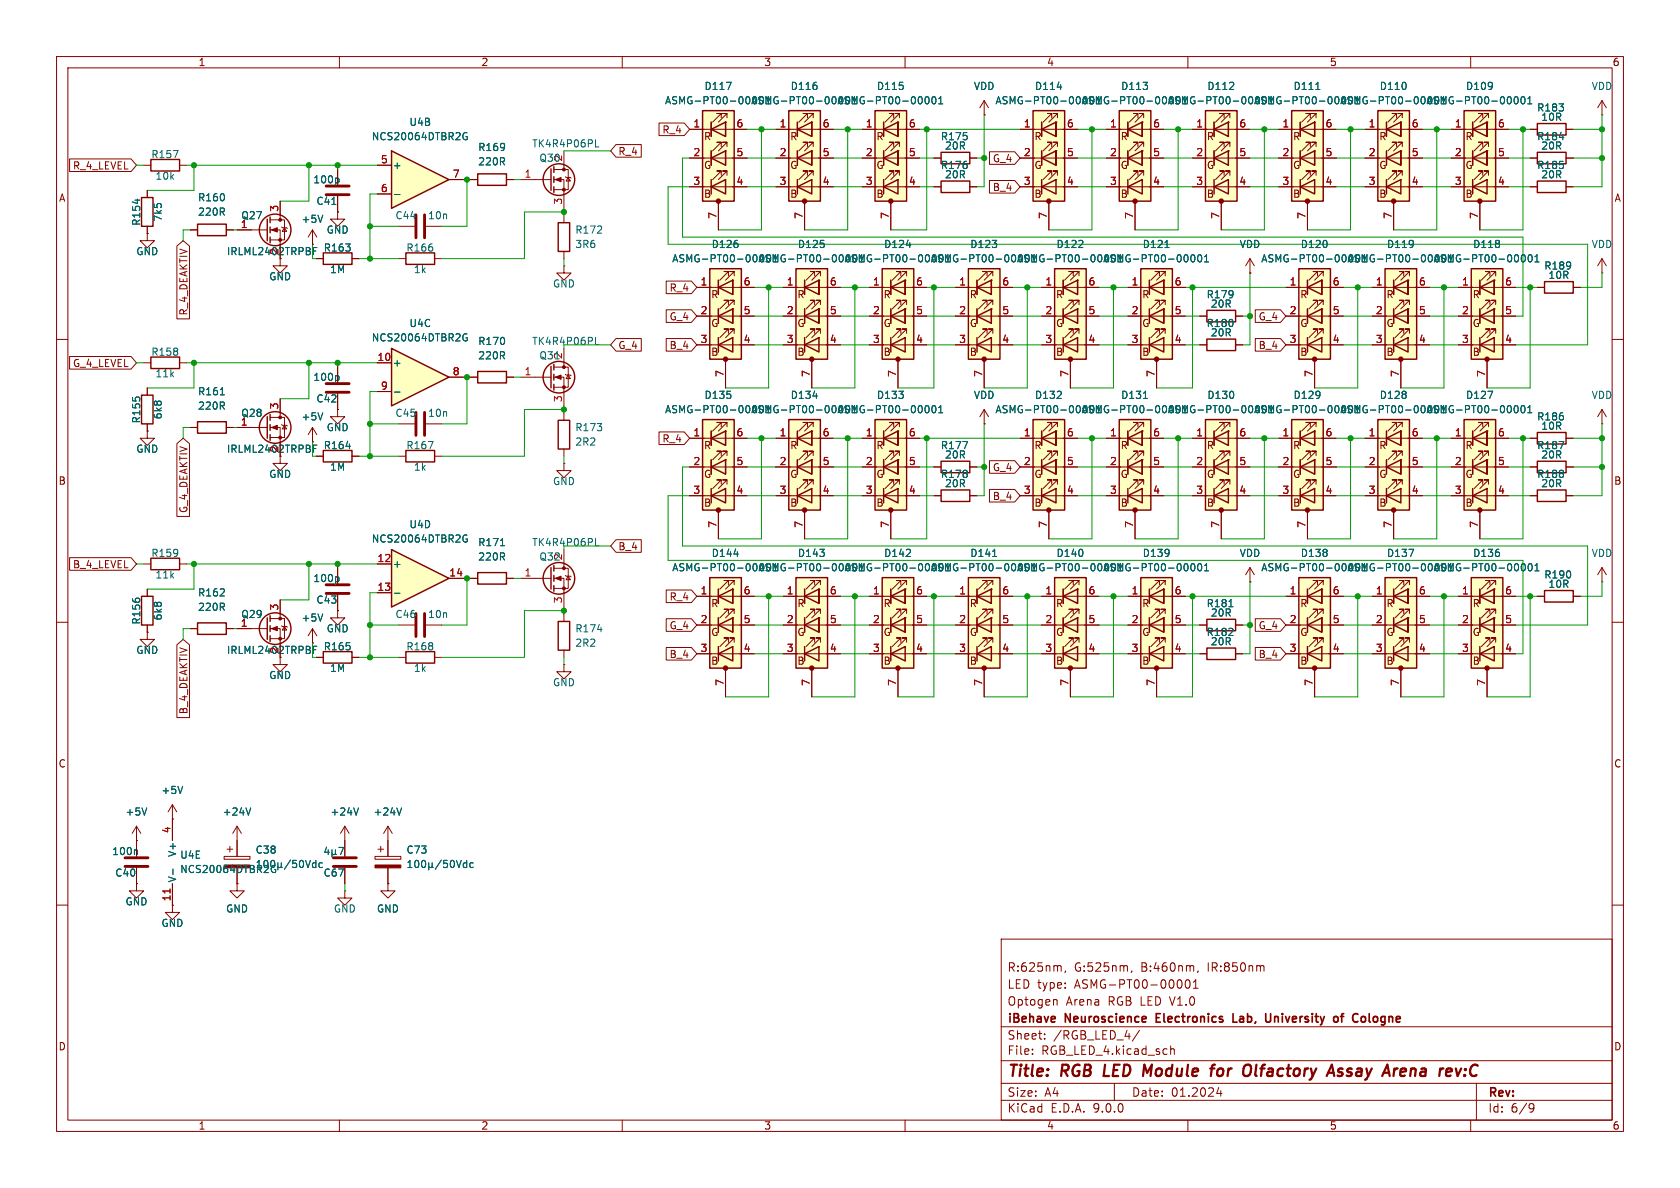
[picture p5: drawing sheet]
<svg xmlns="http://www.w3.org/2000/svg" width="297mm" height="210mm" viewBox="0 0 297 210" stroke-linecap="round" stroke-linejoin="round" font-family="sans-serif">
<defs><g id="words">
<g font-size="2.8" fill="#840000">
<text x="178" y="190.9">Title:</text>
<text x="187.7" y="190.9">RGB</text>
<text x="196" y="190.9">LED</text>
<text x="203.7" y="190.9">Module</text>
<text x="216.5" y="190.9">for</text>
<text x="223" y="190.9">Olfactory</text>
<text x="238.9" y="190.9">Assay</text>
<text x="249.5" y="190.9">Arena</text>
<text x="260.1" y="190.9">rev:C</text>
</g>
<g font-size="2.1" fill="#840000">
<text x="178" y="172">R:625nm,</text>
<text x="189.9" y="172">G:525nm,</text>
<text x="201.7" y="172">B:460nm,</text>
<text x="213.6" y="172">IR:850nm</text>
<text x="178" y="178">Optogen</text>
<text x="178" y="175">LED type:</text>
<text x="188.4" y="178">Arena</text>
<text x="190" y="175">ASMG-PT00-00001</text>
<text x="196" y="178">RGB LED V1.0</text>
<text x="178" y="184">Sheet:</text>
<text x="178" y="181.2">iBehave</text>
<text x="186.2" y="184">/RGB_LED_4/</text>
<text x="188.4" y="181.2">Neuroscience</text>
<text x="205.1" y="181.2">Electronics</text>
<text x="219.2" y="181.2">Lab,</text>
<text x="225.6" y="181.2">University</text>
<text x="238.3" y="181.2">of</text>
<text x="242.2" y="181.2">Cologne</text>
<text x="178" y="186.7">File:</text>
<text x="184.1" y="186.7">RGB_LED_4.kicad_sch</text>
<text x="178" y="196.9">KiCad</text>
<text x="178" y="194.1">Size:</text>
<text x="184.7" y="194.1">A4</text>
<text x="185.7" y="196.9">E.D.A.</text>
<text x="193.3" y="196.9">9.0.0</text>
<text x="200" y="194.1">Date:</text>
<text x="207" y="194.1">01.2024</text>
<text x="263" y="194.3">Rev:</text>
<text x="263" y="196.9">Id:</text>
<text x="267.1" y="196.9">6/9</text>
</g>
<g font-size="1.8" fill="#840000">
<text x="35" y="11.9">1</text>
<text x="85" y="11.9">2</text>
<text x="135" y="11.9">3</text>
<text x="185" y="11.9">4</text>
<text x="235" y="11.9">5</text>
<text x="285" y="11.9">6</text>
<text x="117" y="23.8">R_4</text>
<text x="109.2" y="27.6">R_4</text>
<text x="124.4" y="25">R</text>
<text x="139.6" y="25">R</text>
<text x="154.8" y="25">R</text>
<text x="175.4" y="28.9">G_4</text>
<text x="182.8" y="25">R</text>
<text x="198" y="25">R</text>
<text x="213.3" y="25">R</text>
<text x="228.5" y="25">R</text>
<text x="243.7" y="25">R</text>
<text x="259" y="25">R</text>
<text x="10.3" y="35.9">A</text>
<text x="12.8" y="30.2">R_4_LEVEL</text>
<text x="124.4" y="30.1">G</text>
<text x="124.4" y="35.2">B</text>
<text x="139.6" y="30.1">G</text>
<text x="139.6" y="35.2">B</text>
<text x="154.8" y="30.1">G</text>
<text x="154.8" y="35.2">B</text>
<text x="175.4" y="34">B_4</text>
<text x="182.8" y="30.1">G</text>
<text x="182.8" y="35.2">B</text>
<text x="198" y="30.1">G</text>
<text x="198" y="35.2">B</text>
<text x="213.3" y="30.1">G</text>
<text x="213.3" y="35.2">B</text>
<text x="228.5" y="30.1">G</text>
<text x="228.5" y="35.2">B</text>
<text x="243.7" y="30.1">G</text>
<text x="243.7" y="35.2">B</text>
<text x="259" y="30.1">G</text>
<text x="259" y="35.2">B</text>
<text x="285.3" y="35.9">A</text>
<text x="49.3" y="45.2" transform="rotate(-90 49.3 45.2)">2</text>
<text x="118.3" y="51.8">R_4</text>
<text x="125.6" y="52.9">R</text>
<text x="140.9" y="52.9">R</text>
<text x="156.1" y="52.9">R</text>
<text x="171.3" y="52.9">R</text>
<text x="186.6" y="52.9">R</text>
<text x="201.8" y="52.9">R</text>
<text x="229.8" y="52.9">R</text>
<text x="245" y="52.9">R</text>
<text x="260.2" y="52.9">R</text>
<text x="33.3" y="55.9" transform="rotate(-90 33.3 55.9)">R_4_DEAKTIV</text>
<text x="118.3" y="56.8">G_4</text>
<text x="125.6" y="58">G</text>
<text x="140.9" y="58">G</text>
<text x="156.1" y="58">G</text>
<text x="171.3" y="58">G</text>
<text x="186.6" y="58">G</text>
<text x="201.8" y="58">G</text>
<text x="222.4" y="56.8">G_4</text>
<text x="229.8" y="58">G</text>
<text x="245" y="58">G</text>
<text x="260.2" y="58">G</text>
<text x="12.8" y="65.1">G_4_LEVEL</text>
<text x="109.2" y="61.9">G_4</text>
<text x="118.3" y="61.9">B_4</text>
<text x="125.6" y="63.1">B</text>
<text x="140.9" y="63.1">B</text>
<text x="156.1" y="63.1">B</text>
<text x="171.3" y="63.1">B</text>
<text x="186.6" y="63.1">B</text>
<text x="201.8" y="63.1">B</text>
<text x="222.4" y="61.9">B_4</text>
<text x="229.8" y="63.1">B</text>
<text x="245" y="63.1">B</text>
<text x="260.2" y="63.1">B</text>
<text x="49.3" y="80.1" transform="rotate(-90 49.3 80.1)">2</text>
<text x="117" y="78.4">R_4</text>
<text x="124.4" y="79.6">R</text>
<text x="139.6" y="79.6">R</text>
<text x="154.8" y="79.6">R</text>
<text x="175.4" y="83.5">G_4</text>
<text x="182.8" y="79.6">R</text>
<text x="198" y="79.6">R</text>
<text x="213.3" y="79.6">R</text>
<text x="228.5" y="79.6">R</text>
<text x="243.7" y="79.6">R</text>
<text x="259" y="79.6">R</text>
<text x="10.3" y="85.9">B</text>
<text x="124.4" y="84.7">G</text>
<text x="124.4" y="89.8">B</text>
<text x="139.6" y="84.7">G</text>
<text x="139.6" y="89.8">B</text>
<text x="154.8" y="84.7">G</text>
<text x="154.8" y="89.8">B</text>
<text x="175.4" y="88.6">B_4</text>
<text x="182.8" y="84.7">G</text>
<text x="182.8" y="89.8">B</text>
<text x="198" y="84.7">G</text>
<text x="198" y="89.8">B</text>
<text x="213.3" y="84.7">G</text>
<text x="213.3" y="89.8">B</text>
<text x="228.5" y="84.7">G</text>
<text x="228.5" y="89.8">B</text>
<text x="243.7" y="84.7">G</text>
<text x="243.7" y="89.8">B</text>
<text x="259" y="84.7">G</text>
<text x="259" y="89.8">B</text>
<text x="285.3" y="85.9">B</text>
<text x="33.3" y="90.8" transform="rotate(-90 33.3 90.8)">G_4_DEAKTIV</text>
<text x="12.8" y="100.6">B_4_LEVEL</text>
<text x="109.2" y="97.5">B_4</text>
<text x="118.3" y="106.4">R_4</text>
<text x="125.6" y="107.5">R</text>
<text x="140.9" y="107.5">R</text>
<text x="156.1" y="107.5">R</text>
<text x="171.3" y="107.5">R</text>
<text x="186.6" y="107.5">R</text>
<text x="201.8" y="107.5">R</text>
<text x="229.8" y="107.5">R</text>
<text x="245" y="107.5">R</text>
<text x="260.2" y="107.5">R</text>
<text x="118.3" y="111.4">G_4</text>
<text x="125.6" y="112.6">G</text>
<text x="140.9" y="112.6">G</text>
<text x="156.1" y="112.6">G</text>
<text x="171.3" y="112.6">G</text>
<text x="186.6" y="112.6">G</text>
<text x="201.8" y="112.6">G</text>
<text x="222.4" y="111.4">G_4</text>
<text x="229.8" y="112.6">G</text>
<text x="245" y="112.6">G</text>
<text x="260.2" y="112.6">G</text>
<text x="49.3" y="115.6" transform="rotate(-90 49.3 115.6)">2</text>
<text x="118.3" y="116.5">B_4</text>
<text x="125.6" y="117.7">B</text>
<text x="140.9" y="117.7">B</text>
<text x="156.1" y="117.7">B</text>
<text x="171.3" y="117.7">B</text>
<text x="186.6" y="117.7">B</text>
<text x="201.8" y="117.7">B</text>
<text x="222.4" y="116.5">B_4</text>
<text x="229.8" y="117.7">B</text>
<text x="245" y="117.7">B</text>
<text x="260.2" y="117.7">B</text>
<text x="33.3" y="126.4" transform="rotate(-90 33.3 126.4)">B_4_DEAKTIV</text>
<text x="10.3" y="135.9">C</text>
<text x="285.3" y="135.9">C</text>
<text x="10.3" y="185.9">D</text>
<text x="285.3" y="185.9">D</text>
<text x="35" y="199.9">1</text>
<text x="85" y="199.9">2</text>
<text x="135" y="199.9">3</text>
<text x="185" y="199.9">4</text>
<text x="235" y="199.9">5</text>
<text x="285" y="199.9">6</text>
</g>
<g font-size="1.8" fill="#006464">
<text x="124.4" y="16.1">D117</text>
<text x="139.7" y="16.1">D116</text>
<text x="154.9" y="16.1">D115</text>
<text x="172.1" y="16.1">VDD</text>
<text x="182.9" y="16.1">D114</text>
<text x="198.1" y="16.1">D113</text>
<text x="213.3" y="16.1">D112</text>
<text x="228.6" y="16.1">D111</text>
<text x="243.8" y="16.1">D110</text>
<text x="259.1" y="16.1">D109</text>
<text x="281.3" y="16.1">VDD</text>
<text x="72.3" y="22.5">U4B</text>
<text x="117.5" y="18.6">ASMG-PT00-00001ASMG-PT00-00001ASMG-PT00-00001</text>
<text x="175.9" y="18.6">ASMG-PT00-00001ASMG-PT00-00001ASMG-PT00-00001ASMG-PT00-00001ASMG-PT00-00001ASMG-PT00-00001</text>
<text x="271.6" y="19.9">R183</text>
<text x="272.4" y="21.6">10R</text>
<text x="26.7" y="28.2">R157</text>
<text x="65.6" y="25">NCS20064DTBR2G</text>
<text x="84.4" y="26.9">R169</text>
<text x="84.4" y="29.4">220R</text>
<text x="94" y="26.3">TK4R4P06PL</text>
<text x="95.3" y="28.8">Q30</text>
<text x="99.4" y="28.6" transform="rotate(-90 99.4 28.6)">2</text>
<text x="166.2" y="25">R175</text>
<text x="167" y="26.6">20R</text>
<text x="271.6" y="25">R184</text>
<text x="272.4" y="26.6">20R</text>
<text x="27.4" y="32">10k</text>
<text x="34.9" y="35.8">R160</text>
<text x="55.3" y="32.6">100p</text>
<text x="69.3" y="30.1">+</text>
<text x="166.2" y="30.1">R176</text>
<text x="167" y="31.7">20R</text>
<text x="271.6" y="30.1">R185</text>
<text x="272.4" y="31.7">20R</text>
<text x="25" y="40" transform="rotate(-90 25 40)">R154</text>
<text x="28.8" y="39.3" transform="rotate(-90 28.8 39.3)">7k5</text>
<text x="34.9" y="38.3">220R</text>
<text x="42.6" y="39">Q27</text>
<text x="53.2" y="39.6">+5V</text>
<text x="55.8" y="36.4">C41</text>
<text x="57.7" y="41.5">GND</text>
<text x="69.8" y="39">C44</text>
<text x="75.6" y="39">10n</text>
<text x="101.6" y="41.5">R172</text>
<text x="24" y="45.3">GND</text>
<text x="40" y="45.3">IRLML2402TRPBF</text>
<text x="57.1" y="44.7">R163</text>
<text x="71.7" y="44.7">R166</text>
<text x="101.6" y="44">3R6</text>
<text x="118.7" y="46.6">ASMG-PT00-00001ASMG-PT00-00001ASMG-PT00-00001ASMG-PT00-00001ASMG-PT00-00001ASMG-PT00-00001</text>
<text x="125.7" y="44">D126</text>
<text x="141" y="44">D125</text>
<text x="156.2" y="44">D124</text>
<text x="171.4" y="44">D123</text>
<text x="186.7" y="44">D122</text>
<text x="201.9" y="44">D121</text>
<text x="219.1" y="44">VDD</text>
<text x="222.9" y="46.6">ASMG-PT00-00001ASMG-PT00-00001ASMG-PT00-00001</text>
<text x="229.9" y="44">D120</text>
<text x="245.1" y="44">D119</text>
<text x="260.3" y="44">D118</text>
<text x="272.9" y="47.9">R189</text>
<text x="281.3" y="44">VDD</text>
<text x="47.5" y="49.8">GND</text>
<text x="58.3" y="48.5">1M</text>
<text x="73.1" y="48.5">1k</text>
<text x="97.7" y="51">GND</text>
<text x="213.2" y="52.9">R179</text>
<text x="273.6" y="49.5">10R</text>
<text x="72.3" y="58">U4C</text>
<text x="213.2" y="58">R180</text>
<text x="214" y="54.6">20R</text>
<text x="214" y="59.7">20R</text>
<text x="26.7" y="63.1">R158</text>
<text x="65.6" y="60.6">NCS20064DTBR2G</text>
<text x="69.3" y="65">+</text>
<text x="84.4" y="61.2">R170</text>
<text x="84.4" y="63.7">220R</text>
<text x="95.3" y="63.7">Q31</text>
<text x="99.4" y="63.6" transform="rotate(-90 99.4 63.6)">2</text>
<text x="27.4" y="66.9">11k</text>
<text x="34.9" y="70.1">R161</text>
<text x="55.3" y="67.5">100p</text>
<text x="55.8" y="71.3">C42</text>
<text x="124.4" y="70.7">D135</text>
<text x="139.7" y="70.7">D134</text>
<text x="154.9" y="70.7">D133</text>
<text x="172.1" y="70.7">VDD</text>
<text x="182.9" y="70.7">D132</text>
<text x="198.1" y="70.7">D131</text>
<text x="213.3" y="70.7">D130</text>
<text x="228.6" y="70.7">D129</text>
<text x="243.8" y="70.7">D128</text>
<text x="259.1" y="70.7">D127</text>
<text x="281.3" y="70.7">VDD</text>
<text x="25" y="74.9" transform="rotate(-90 25 74.9)">R155</text>
<text x="28.8" y="74.2" transform="rotate(-90 28.8 74.2)">6k8</text>
<text x="34.9" y="72.6">220R</text>
<text x="42.6" y="73.9">Q28</text>
<text x="53.2" y="74.5">+5V</text>
<text x="57.7" y="76.4">GND</text>
<text x="69.8" y="73.9">C45</text>
<text x="75.6" y="73.9">10n</text>
<text x="101.6" y="76.4">R173</text>
<text x="117.5" y="73.3">ASMG-PT00-00001ASMG-PT00-00001ASMG-PT00-00001</text>
<text x="175.9" y="73.3">ASMG-PT00-00001ASMG-PT00-00001ASMG-PT00-00001ASMG-PT00-00001ASMG-PT00-00001ASMG-PT00-00001</text>
<text x="271.6" y="74.5">R186</text>
<text x="272.4" y="76.2">10R</text>
<text x="24" y="80.2">GND</text>
<text x="40" y="80.2">IRLML2402TRPBF</text>
<text x="57.1" y="79.6">R164</text>
<text x="58.3" y="83.4">1M</text>
<text x="71.7" y="79.6">R167</text>
<text x="73.1" y="83.4">1k</text>
<text x="101.6" y="79">2R2</text>
<text x="166.2" y="79.6">R177</text>
<text x="167" y="81.3">20R</text>
<text x="271.6" y="79.6">R187</text>
<text x="272.4" y="81.3">20R</text>
<text x="47.5" y="84.7">GND</text>
<text x="97.7" y="86">GND</text>
<text x="166.2" y="84.7">R178</text>
<text x="167" y="86.3">20R</text>
<text x="271.6" y="84.7">R188</text>
<text x="272.4" y="86.3">20R</text>
<text x="72.3" y="93.6">U4D</text>
<text x="26.7" y="98.7">R159</text>
<text x="65.6" y="96.1">NCS20064DTBR2G</text>
<text x="69.3" y="100.6">+</text>
<text x="84.4" y="96.7">R171</text>
<text x="84.4" y="99.3">220R</text>
<text x="95.3" y="99.3">Q32</text>
<text x="99.4" y="99.1" transform="rotate(-90 99.4 99.1)">2</text>
<text x="118.7" y="101.2">ASMG-PT00-00001ASMG-PT00-00001ASMG-PT00-00001ASMG-PT00-00001ASMG-PT00-00001ASMG-PT00-00001</text>
<text x="125.7" y="98.7">D144</text>
<text x="141" y="98.7">D143</text>
<text x="156.2" y="98.7">D142</text>
<text x="171.4" y="98.7">D141</text>
<text x="186.7" y="98.7">D140</text>
<text x="201.9" y="98.7">D139</text>
<text x="219.1" y="98.7">VDD</text>
<text x="222.9" y="101.2">ASMG-PT00-00001ASMG-PT00-00001ASMG-PT00-00001</text>
<text x="229.9" y="98.7">D138</text>
<text x="245.1" y="98.7">D137</text>
<text x="260.3" y="98.7">D136</text>
<text x="281.3" y="98.7">VDD</text>
<text x="27.4" y="102.5">11k</text>
<text x="34.9" y="105.6">R162</text>
<text x="55.3" y="103.1">100p</text>
<text x="55.8" y="106.9">C43</text>
<text x="213.2" y="107.5">R181</text>
<text x="272.9" y="102.5">R190</text>
<text x="273.6" y="104.1">10R</text>
<text x="25" y="110.5" transform="rotate(-90 25 110.5)">R156</text>
<text x="28.8" y="109.8" transform="rotate(-90 28.8 109.8)">6k8</text>
<text x="34.9" y="108.2">220R</text>
<text x="42.6" y="109.4">Q29</text>
<text x="53.2" y="110.1">+5V</text>
<text x="57.7" y="112">GND</text>
<text x="69.8" y="109.4">C46</text>
<text x="75.6" y="109.4">10n</text>
<text x="101.6" y="112">R174</text>
<text x="213.2" y="112.6">R182</text>
<text x="214" y="109.2">20R</text>
<text x="24" y="115.8">GND</text>
<text x="40" y="115.8">IRLML2402TRPBF</text>
<text x="57.1" y="115.2">R165</text>
<text x="58.3" y="119">1M</text>
<text x="71.7" y="115.2">R168</text>
<text x="73.1" y="119">1k</text>
<text x="101.6" y="114.5">2R2</text>
<text x="214" y="114.3">20R</text>
<text x="47.5" y="120.2">GND</text>
<text x="97.7" y="121.5">GND</text>
<text x="28.4" y="140.6">+5V</text>
<text x="22.1" y="144.4">+5V</text>
<text x="39.3" y="144.4">+24V</text>
<text x="58.3" y="144.4">+24V</text>
<text x="65.9" y="144.4">+24V</text>
<text x="19.7" y="151.4">100n</text>
<text x="20.3" y="155.2">C40</text>
<text x="31.3" y="151.6" transform="rotate(-90 31.3 151.6)">V+</text>
<text x="31.8" y="152">U4E</text>
<text x="31.8" y="154.5">NCS20064DTBR2G</text>
<text x="45.1" y="151.1">C38</text>
<text x="57.1" y="155.2">C67</text>
<text x="71.8" y="151.1">C73</text>
<text x="22.1" y="160.2">GND</text>
<text x="31.3" y="156.1" transform="rotate(-90 31.3 156.1)">V-</text>
<text x="39.9" y="161.5">GND</text>
<text x="58.9" y="161.5">GND</text>
<text x="66.5" y="161.5">GND</text>
<text x="28.4" y="164.1">GND</text>
</g>
<g font-size="1.8" fill="#a90000">
<text x="122.5" y="22.6">1</text>
<text x="130.1" y="22.6">6</text>
<text x="137.7" y="22.6">1</text>
<text x="145.3" y="22.6">6</text>
<text x="153" y="22.6">1</text>
<text x="160.6" y="22.6">6</text>
<text x="180.9" y="22.6">1</text>
<text x="188.5" y="22.6">6</text>
<text x="196.1" y="22.6">1</text>
<text x="203.8" y="22.6">6</text>
<text x="211.4" y="22.6">1</text>
<text x="219" y="22.6">6</text>
<text x="226.6" y="22.6">1</text>
<text x="234.2" y="22.6">6</text>
<text x="241.9" y="22.6">1</text>
<text x="249.5" y="22.6">6</text>
<text x="257.1" y="22.6">1</text>
<text x="264.7" y="22.6">6</text>
<text x="67.2" y="29">5</text>
<text x="122.5" y="27.7">2</text>
<text x="130.1" y="27.7">5</text>
<text x="137.7" y="27.7">2</text>
<text x="145.3" y="27.7">5</text>
<text x="153" y="27.7">2</text>
<text x="160.6" y="27.7">5</text>
<text x="180.9" y="27.7">2</text>
<text x="188.5" y="27.7">5</text>
<text x="196.1" y="27.7">2</text>
<text x="203.8" y="27.7">5</text>
<text x="211.4" y="27.7">2</text>
<text x="219" y="27.7">5</text>
<text x="226.6" y="27.7">2</text>
<text x="234.2" y="27.7">5</text>
<text x="241.9" y="27.7">2</text>
<text x="249.5" y="27.7">5</text>
<text x="257.1" y="27.7">2</text>
<text x="264.7" y="27.7">5</text>
<text x="67.2" y="34">6</text>
<text x="79.9" y="31.5">7</text>
<text x="92.6" y="31.5">1</text>
<text x="122.5" y="32.8">3</text>
<text x="130.1" y="32.8">4</text>
<text x="137.7" y="32.8">3</text>
<text x="145.3" y="32.8">4</text>
<text x="153" y="32.8">3</text>
<text x="160.6" y="32.8">4</text>
<text x="180.9" y="32.8">3</text>
<text x="188.5" y="32.8">4</text>
<text x="196.1" y="32.8">3</text>
<text x="203.8" y="32.8">4</text>
<text x="211.4" y="32.8">3</text>
<text x="219" y="32.8">4</text>
<text x="226.6" y="32.8">3</text>
<text x="234.2" y="32.8">4</text>
<text x="241.9" y="32.8">3</text>
<text x="249.5" y="32.8">4</text>
<text x="257.1" y="32.8">3</text>
<text x="264.7" y="32.8">4</text>
<text x="42.5" y="40.4">1</text>
<text x="49.3" y="37.5" transform="rotate(-90 49.3 37.5)">3</text>
<text x="99.4" y="36.3" transform="rotate(-90 99.4 36.3)">3</text>
<text x="126.7" y="38.8" transform="rotate(-90 126.7 38.8)">7</text>
<text x="142" y="38.8" transform="rotate(-90 142 38.8)">7</text>
<text x="157.2" y="38.8" transform="rotate(-90 157.2 38.8)">7</text>
<text x="185.2" y="38.8" transform="rotate(-90 185.2 38.8)">7</text>
<text x="200.4" y="38.8" transform="rotate(-90 200.4 38.8)">7</text>
<text x="215.6" y="38.8" transform="rotate(-90 215.6 38.8)">7</text>
<text x="230.9" y="38.8" transform="rotate(-90 230.9 38.8)">7</text>
<text x="246.1" y="38.8" transform="rotate(-90 246.1 38.8)">7</text>
<text x="261.4" y="38.8" transform="rotate(-90 261.4 38.8)">7</text>
<text x="123.8" y="50.5">1</text>
<text x="131.4" y="50.5">6</text>
<text x="139" y="50.5">1</text>
<text x="146.6" y="50.5">6</text>
<text x="154.2" y="50.5">1</text>
<text x="161.9" y="50.5">6</text>
<text x="169.5" y="50.5">1</text>
<text x="177.1" y="50.5">6</text>
<text x="184.7" y="50.5">1</text>
<text x="192.3" y="50.5">6</text>
<text x="200" y="50.5">1</text>
<text x="207.6" y="50.5">6</text>
<text x="227.9" y="50.5">1</text>
<text x="235.5" y="50.5">6</text>
<text x="243.1" y="50.5">1</text>
<text x="250.8" y="50.5">6</text>
<text x="258.4" y="50.5">1</text>
<text x="266" y="50.5">6</text>
<text x="123.8" y="55.6">2</text>
<text x="131.4" y="55.6">5</text>
<text x="139" y="55.6">2</text>
<text x="146.6" y="55.6">5</text>
<text x="154.2" y="55.6">2</text>
<text x="161.9" y="55.6">5</text>
<text x="169.5" y="55.6">2</text>
<text x="177.1" y="55.6">5</text>
<text x="184.7" y="55.6">2</text>
<text x="192.3" y="55.6">5</text>
<text x="200" y="55.6">2</text>
<text x="207.6" y="55.6">5</text>
<text x="227.9" y="55.6">2</text>
<text x="235.5" y="55.6">5</text>
<text x="243.1" y="55.6">2</text>
<text x="250.8" y="55.6">5</text>
<text x="258.4" y="55.6">2</text>
<text x="266" y="55.6">5</text>
<text x="66.6" y="63.9">10</text>
<text x="123.8" y="60.7">3</text>
<text x="131.4" y="60.7">4</text>
<text x="139" y="60.7">3</text>
<text x="146.6" y="60.7">4</text>
<text x="154.2" y="60.7">3</text>
<text x="161.9" y="60.7">4</text>
<text x="169.5" y="60.7">3</text>
<text x="177.1" y="60.7">4</text>
<text x="184.7" y="60.7">3</text>
<text x="192.3" y="60.7">4</text>
<text x="200" y="60.7">3</text>
<text x="207.6" y="60.7">4</text>
<text x="227.9" y="60.7">3</text>
<text x="235.5" y="60.7">4</text>
<text x="243.1" y="60.7">3</text>
<text x="250.8" y="60.7">4</text>
<text x="258.4" y="60.7">3</text>
<text x="266" y="60.7">4</text>
<text x="67.2" y="69">9</text>
<text x="79.9" y="66.4">8</text>
<text x="92.6" y="66.4">1</text>
<text x="99.4" y="71.2" transform="rotate(-90 99.4 71.2)">3</text>
<text x="128" y="66.7" transform="rotate(-90 128 66.7)">7</text>
<text x="143.3" y="66.7" transform="rotate(-90 143.3 66.7)">7</text>
<text x="158.5" y="66.7" transform="rotate(-90 158.5 66.7)">7</text>
<text x="173.7" y="66.7" transform="rotate(-90 173.7 66.7)">7</text>
<text x="189" y="66.7" transform="rotate(-90 189 66.7)">7</text>
<text x="204.2" y="66.7" transform="rotate(-90 204.2 66.7)">7</text>
<text x="232.2" y="66.7" transform="rotate(-90 232.2 66.7)">7</text>
<text x="247.4" y="66.7" transform="rotate(-90 247.4 66.7)">7</text>
<text x="262.6" y="66.7" transform="rotate(-90 262.6 66.7)">7</text>
<text x="42.5" y="75.3">1</text>
<text x="49.3" y="72.5" transform="rotate(-90 49.3 72.5)">3</text>
<text x="122.5" y="77.2">1</text>
<text x="130.1" y="77.2">6</text>
<text x="137.7" y="77.2">1</text>
<text x="145.3" y="77.2">6</text>
<text x="153" y="77.2">1</text>
<text x="160.6" y="77.2">6</text>
<text x="180.9" y="77.2">1</text>
<text x="188.5" y="77.2">6</text>
<text x="196.1" y="77.2">1</text>
<text x="203.8" y="77.2">6</text>
<text x="211.4" y="77.2">1</text>
<text x="219" y="77.2">6</text>
<text x="226.6" y="77.2">1</text>
<text x="234.2" y="77.2">6</text>
<text x="241.9" y="77.2">1</text>
<text x="249.5" y="77.2">6</text>
<text x="257.1" y="77.2">1</text>
<text x="264.7" y="77.2">6</text>
<text x="122.5" y="82.3">2</text>
<text x="130.1" y="82.3">5</text>
<text x="137.7" y="82.3">2</text>
<text x="145.3" y="82.3">5</text>
<text x="153" y="82.3">2</text>
<text x="160.6" y="82.3">5</text>
<text x="180.9" y="82.3">2</text>
<text x="188.5" y="82.3">5</text>
<text x="196.1" y="82.3">2</text>
<text x="203.8" y="82.3">5</text>
<text x="211.4" y="82.3">2</text>
<text x="219" y="82.3">5</text>
<text x="226.6" y="82.3">2</text>
<text x="234.2" y="82.3">5</text>
<text x="241.9" y="82.3">2</text>
<text x="249.5" y="82.3">5</text>
<text x="257.1" y="82.3">2</text>
<text x="264.7" y="82.3">5</text>
<text x="122.5" y="87.4">3</text>
<text x="130.1" y="87.4">4</text>
<text x="137.7" y="87.4">3</text>
<text x="145.3" y="87.4">4</text>
<text x="153" y="87.4">3</text>
<text x="160.6" y="87.4">4</text>
<text x="180.9" y="87.4">3</text>
<text x="188.5" y="87.4">4</text>
<text x="196.1" y="87.4">3</text>
<text x="203.8" y="87.4">4</text>
<text x="211.4" y="87.4">3</text>
<text x="219" y="87.4">4</text>
<text x="226.6" y="87.4">3</text>
<text x="234.2" y="87.4">4</text>
<text x="241.9" y="87.4">3</text>
<text x="249.5" y="87.4">4</text>
<text x="257.1" y="87.4">3</text>
<text x="264.7" y="87.4">4</text>
<text x="126.7" y="93.4" transform="rotate(-90 126.7 93.4)">7</text>
<text x="142" y="93.4" transform="rotate(-90 142 93.4)">7</text>
<text x="157.2" y="93.4" transform="rotate(-90 157.2 93.4)">7</text>
<text x="185.2" y="93.4" transform="rotate(-90 185.2 93.4)">7</text>
<text x="200.4" y="93.4" transform="rotate(-90 200.4 93.4)">7</text>
<text x="215.6" y="93.4" transform="rotate(-90 215.6 93.4)">7</text>
<text x="230.9" y="93.4" transform="rotate(-90 230.9 93.4)">7</text>
<text x="246.1" y="93.4" transform="rotate(-90 246.1 93.4)">7</text>
<text x="261.4" y="93.4" transform="rotate(-90 261.4 93.4)">7</text>
<text x="66.6" y="99.4">12</text>
<text x="79.3" y="102">14</text>
<text x="92.6" y="102">1</text>
<text x="66.6" y="104.5">13</text>
<text x="99.4" y="106.8" transform="rotate(-90 99.4 106.8)">3</text>
<text x="123.8" y="105.2">1</text>
<text x="131.4" y="105.2">6</text>
<text x="139" y="105.2">1</text>
<text x="146.6" y="105.2">6</text>
<text x="154.2" y="105.2">1</text>
<text x="161.9" y="105.2">6</text>
<text x="169.5" y="105.2">1</text>
<text x="177.1" y="105.2">6</text>
<text x="184.7" y="105.2">1</text>
<text x="192.3" y="105.2">6</text>
<text x="200" y="105.2">1</text>
<text x="207.6" y="105.2">6</text>
<text x="227.9" y="105.2">1</text>
<text x="235.5" y="105.2">6</text>
<text x="243.1" y="105.2">1</text>
<text x="250.8" y="105.2">6</text>
<text x="258.4" y="105.2">1</text>
<text x="266" y="105.2">6</text>
<text x="42.5" y="110.9">1</text>
<text x="49.3" y="108" transform="rotate(-90 49.3 108)">3</text>
<text x="123.8" y="110.2">2</text>
<text x="131.4" y="110.2">5</text>
<text x="139" y="110.2">2</text>
<text x="146.6" y="110.2">5</text>
<text x="154.2" y="110.2">2</text>
<text x="161.9" y="110.2">5</text>
<text x="169.5" y="110.2">2</text>
<text x="177.1" y="110.2">5</text>
<text x="184.7" y="110.2">2</text>
<text x="192.3" y="110.2">5</text>
<text x="200" y="110.2">2</text>
<text x="207.6" y="110.2">5</text>
<text x="227.9" y="110.2">2</text>
<text x="235.5" y="110.2">5</text>
<text x="243.1" y="110.2">2</text>
<text x="250.8" y="110.2">5</text>
<text x="258.4" y="110.2">2</text>
<text x="266" y="110.2">5</text>
<text x="123.8" y="115.3">3</text>
<text x="131.4" y="115.3">4</text>
<text x="139" y="115.3">3</text>
<text x="146.6" y="115.3">4</text>
<text x="154.2" y="115.3">3</text>
<text x="161.9" y="115.3">4</text>
<text x="169.5" y="115.3">3</text>
<text x="177.1" y="115.3">4</text>
<text x="184.7" y="115.3">3</text>
<text x="192.3" y="115.3">4</text>
<text x="200" y="115.3">3</text>
<text x="207.6" y="115.3">4</text>
<text x="227.9" y="115.3">3</text>
<text x="235.5" y="115.3">4</text>
<text x="243.1" y="115.3">3</text>
<text x="250.8" y="115.3">4</text>
<text x="258.4" y="115.3">3</text>
<text x="266" y="115.3">4</text>
<text x="128" y="121.4" transform="rotate(-90 128 121.4)">7</text>
<text x="143.3" y="121.4" transform="rotate(-90 143.3 121.4)">7</text>
<text x="158.5" y="121.4" transform="rotate(-90 158.5 121.4)">7</text>
<text x="173.7" y="121.4" transform="rotate(-90 173.7 121.4)">7</text>
<text x="189" y="121.4" transform="rotate(-90 189 121.4)">7</text>
<text x="204.2" y="121.4" transform="rotate(-90 204.2 121.4)">7</text>
<text x="232.2" y="121.4" transform="rotate(-90 232.2 121.4)">7</text>
<text x="247.4" y="121.4" transform="rotate(-90 247.4 121.4)">7</text>
<text x="262.6" y="121.4" transform="rotate(-90 262.6 121.4)">7</text>
<text x="30.2" y="147.4" transform="rotate(-90 30.2 147.4)">4</text>
<text x="30.2" y="159.4" transform="rotate(-90 30.2 159.4)">11</text>
</g>
<g font-size="1.8" fill="#009600">
<text x="94" y="61.2">TK4R4P06PL</text>
<text x="94" y="96.7">TK4R4P06PL</text>
</g>
</g></defs>
<g fill="none" stroke="#840000" stroke-width=".18">
<path d="M10 10h277v190h-277zM12 12h273v186h-273zM60 10v2M110 10v2M160 10v2M210 10v2M260 10v2M10 60h2M285 60h2M10 110h2M285 110h2M10 160h2"/>
<path d="M177 166h108v32h-108zM186.5 176.7h.2l.2 .2v.8M188.4 171.6l-.2 .3M200.1 171.6l-.1 .3M208.6 173.2a.94 .94 0 0 1 0 1.5M209.7 173.3l.2-.1a.81 .81 0 0 1 .6 .6 .81 .81 0 0 1-.3 .8l-.2 .1a.81 .81 0 0 1-.3-1.4zM211 174.7h.8M211 173.6l.4-.4v1.5M211.8 171.6l-.1 .3M223.2 170.7l.3 .2v.8M285 160h2M60 198v2"/>
<path d="M110 198v2M160 198v2M177 194.5h108M177 191.5h108M177 187.5h108M177 181.5h108M182.5 186.3v.1M182.5 185.5v.1M184.7 183.6v.1M184.7 182.8v.1M197 191.5v3M201.5 182.1l-1.3 2"/>
<path d="M207 184.9v1.5M207 185.5l.2-.1 .3 .1 .1 .9M210 198v2M215.5 192.2l-.4 1.1h.9M215.8 192.8v1M260 198v2M261 191.5v6.5M270.6 195.1l.5 .1a.99 .99 0 0 1-.4 1.4h-.2M271.2 195.7l-.3 .3h-.3"/>
</g>
<g fill="none" stroke="#840000" stroke-width=".4">
<path d="M195.4 188.2l-.3 2h1M202.3 188.2l.5 1.4 .8-1.4M213.9 188.9h.8M214.8 188.2l-.4 .1M215.9 188.9a.62 .62 0 0 0-.7 .4v.7a.52 .52 0 0 0 .8 .1M222.1 188.2l-.2 1.7 .3 .3M237.4 189a.49 .49 0 0 0-.8 .3v.1l.7 .2v.3l-.3 .3-.5-.1M248.3 188.9l.2 .1 .1 .4-1 .1M248.4 190.1l-.2 .1M258.9 190l.1 .1-.1 .1M258.9 190l-.1 .1 .1 .1M258.9 190v.2"/>
<path d="M259.1 189v.2M259.1 189l.1 .1-.1 .1M259.1 189l-.1 .1 .1 .1"/>
</g>
<path d="M204.4 179.9h.5M205.1 179.2h-.7v1.5h.7M218 179.2v1.5h.7M224.6 179.2v1.2l-.1 .2-.4 .1M236.3 179.7l.3 .3v.4l-.3 .3M237 179.7h.6M237.6 179.2l-.4 .2v1.3M240.9 179.7l.4 .1 .1 .2-.1 .5-.4 .2" fill="none" stroke="#840000" stroke-width=".3"/>
<path d="M182.6 74.2h5.6v16h-5.6z" fill="#ffffc2"/>
<g fill="none" stroke="#840000" stroke-width=".25">
<path d="M97.4 29.8v3.9M97.9 29.5v1M97.9 31.2v1.1M97.9 33v1M98.7 39.4h2v5.1h-2zM25 69.9h2.1v5h-2.1zM57.1 79.6h5.1v2.1h-5.1zM182.6 74.2h5.6v16h-5.6zM184.1 77.5l2.6-1.3v2.5zM184.1 76.2v2.5M184.1 82.6l2.6-1.3v2.5zM184.1 87.6l2.6-1.2v2.5z"/>
<path d="M184.1 81.3v2.5M184.1 86.4v2.5"/>
<circle cx="98.8" cy="31.7" r="2.79"/>
</g>
<g fill="none" stroke="#840000" stroke-width=".18">
<path d="M92.1 31.8h5.3M97.9 30h2.6v3.5h-2.6M97.9 31.8h1.8v5M99.7 26.7v3.3M99.7 38.1v1.3M99.9 31.2l.2 .2h.7l.2 .1M100.5 31.4l.3 .6h-.7zM99.7 47v1.3h1.3l-1.3 1.2-1.3-1.2h1.3M99.7 47h.1M99.7 44.5v1.2M26 68.6v1.3M26 74.9v1.3"/>
<path d="M180.3 77.5h10.2M184.1 76.2v2.5M185.9 75.4v-.7h-.7h.7l-1.5 1.5M186.7 76.2h.1M186.7 76.2v2.5zM186.9 75.4v-.7h-.7h.7l-1.5 1.5M55.9 80.6h1.2M62.2 80.6h1.3M180.3 82.6h3.8M180.3 87.6h10.2M184.1 81.3v2.5M184.4 82.6h6.1"/>
<path d="M185.4 90.2v5.1M185.9 80.5v-.7h-.7h.7l-1.5 1.5M185.9 85.6v-.8h-.7h.7l-1.5 1.6M186.7 81.3h.1M186.7 81.3v2.5zM186.9 80.5v-.7h-.7h.7l-1.5 1.5M186.9 85.6v-.8h-.7h.7l-1.5 1.6"/>
</g>
<circle cx="185.4" cy="90.2" r=".36" fill="#840000" stroke="#840000" stroke-width=".25"/>
<path d="M105.3 26h.6M61.2 78.9h.8" fill="none" stroke="#006464" stroke-width=".18"/>
<g fill="#840000" stroke="#840000" stroke-width=".18">
<path d="M98.2 31.8l1-.4v.7z"/>
<circle cx="99.7" cy="30" r=".25"/>
<circle cx="99.7" cy="33.5" r=".25"/>
</g>
<path d="M69.2 26.7l10.2 5.1-10.2 5z" fill="#ffffc2"/>
<g fill="none" stroke="#840000" stroke-width=".25">
<path d="M69.2 26.7l10.2 5.1-10.2 5zM84.5 65.7h5v2h-5zM98.7 74.3h2v5.1h-2zM97.9 99.9v1.1M97.4 100.3v3.8M97.9 101.7v1M97.9 103.5v1"/>
<circle cx="98.8" cy="102.2" r="2.79"/>
</g>
<g fill="none" stroke="#840000" stroke-width=".18">
<path d="M66.7 29.2h2.5M66.7 34.3h2.5M79.4 31.8h2.5M83.2 66.7h1.3M89.5 66.7h1.3M99.7 73v1.3M99.7 79.4v1.2M99.7 81.9v1.3h1.3l-1.3 1.3-1.3-1.3h1.3M99.7 81.9h.1M99.7 97.2v3.3M92.1 102.2h5.3M97.9 100.5h2.6v3.5h-2.6"/>
<path d="M97.9 102.2h1.8v5.1M99.9 101.7l.2 .2h.7l.2 .1M100.5 101.9l.3 .6h-.7z"/>
</g>
<path d="M69.7 34.4h1M82.4 24.2h.2l-.1 .4-.3 .1-.3-.2M82.5 23.5l-.3-.1-.3 .2M105.3 96.5h.6" fill="none" stroke="#006464" stroke-width=".18"/>
<g fill="#840000" stroke="#840000" stroke-width=".18">
<path d="M98.2 102.2l1-.3v.7z"/>
<circle cx="99.7" cy="100.5" r=".25"/>
<circle cx="99.7" cy="104" r=".25"/>
</g>
<path d="M201.7 47.5h5.6v16h-5.6z" fill="#ffffc2"/>
<path d="M201.7 47.5h5.6v16h-5.6zM203.2 50.8l2.5-1.3v2.6zM203.2 55.9l2.5-1.3v2.6zM203.2 49.5v2.6M203.2 54.6v2.6M203.2 59.7v2.5M203.2 61l2.5-1.3v2.5z" fill="none" stroke="#840000" stroke-width=".25"/>
<g fill="none" stroke="#840000" stroke-width=".18">
<path d="M199.4 50.8h10.1M199.4 55.9h3.8M203.2 49.5v2.6M203.2 54.6v2.6M203.5 55.9h6M205 48.8v-.8h-.8h.8l-1.5 1.5M205 53.8v-.7h-.8h.8l-1.5 1.5M205 58.9v-.7h-.8h.8l-1.5 1.5M205.7 49.5h.1M205.7 49.5v2.6zM205.7 54.6h.1M205.7 54.6v2.6z"/>
<path d="M206 48.8v-.8h-.8h.8l-1.5 1.5M206 53.8v-.7h-.8h.8l-1.5 1.5M206 58.9v-.7h-.8h.8l-1.5 1.5M199.4 61h10.1M204.5 63.5v5.1"/>
</g>
<circle cx="204.5" cy="63.5" r=".36" fill="#840000" stroke="#840000" stroke-width=".25"/>
<path d="M206 43.8h.7M210.7 45.1l.1-.1a.68 .68 0 0 1 .5 .7 .68 .68 0 0 1-.5 .6l-.1-.1M211.8 45.2l.2-.2a.68 .68 0 0 1 .5 .7 .68 .68 0 0 1-.5 .6l-.2-.1-.1-.4zM212.9 46.3h.8M212.9 45.4l.4-.4v1.3" fill="none" stroke="#006464" stroke-width=".18"/>
<path d="M186.4 102.1h5.6v16h-5.6z" fill="#ffffc2"/>
<path d="M186.4 102.1h5.6v16h-5.6zM188 105.4l2.5-1.3v2.6zM188 110.5l2.5-1.3v2.6zM188 115.6l2.5-1.3v2.5zM188 104.1v2.6M188 109.2v2.6M188 114.3v2.5" fill="none" stroke="#840000" stroke-width=".25"/>
<g fill="none" stroke="#840000" stroke-width=".18">
<path d="M184.1 105.4h10.2M184.1 110.5h3.9M184.1 115.6h10.2M188 104.1v2.6M188 109.2v2.6M188.2 110.5h6.1M189.2 118.1v5.1M189.7 103.4v-.8h-.7h.7l-1.5 1.5M189.7 108.5v-.8h-.7h.7l-1.5 1.5M189.7 113.5v-.7h-.7h.7l-1.5 1.5M190.5 104.1h.1M190.5 104.1v2.6z"/>
<path d="M190.5 109.2h.1M190.5 109.2v2.6zM190.8 103.4v-.8h-.8h.8l-1.6 1.5M190.8 108.5v-.8h-.8h.8l-1.6 1.5M190.8 113.5v-.7h-.8h.8l-1.6 1.5"/>
</g>
<circle cx="189.2" cy="118.1" r=".36" fill="#840000" stroke="#840000" stroke-width=".25"/>
<path d="M171.2 102.1h5.6v16h-5.6z" fill="#ffffc2"/>
<path d="M166.4 32h5v2h-5zM34.9 74.5h5.1v2.1h-5.1zM171.2 102.1h5.6v16h-5.6zM172.7 105.4l2.6-1.3v2.6zM172.7 110.5l2.6-1.3v2.6zM172.7 115.6l2.6-1.3v2.5zM172.7 104.1v2.6M172.7 109.2v2.6M172.7 114.3v2.5" fill="none" stroke="#840000" stroke-width=".25"/>
<g fill="none" stroke="#840000" stroke-width=".18">
<path d="M283.2 17.8l-.8 1.3M283.2 17.8l.8 1.3M283.2 17.8v2.5M165.1 33h1.3M171.4 33h1.3M283.2 20.3h.1M33.7 75.6h1.2M40 75.6h1.3M168.9 105.4h10.2M168.9 110.5h3.8M168.9 115.6h10.2M172.7 104.1v2.6"/>
<path d="M172.7 109.2v2.6M173 110.5h6.1M174 118.1v5.1M174.5 103.4v-.8h-.8h.8l-1.5 1.5M174.5 108.5v-.8h-.8h.8l-1.5 1.5M174.5 113.5v-.7h-.8h.8l-1.5 1.5M175.3 104.1h.1M175.3 104.1v2.6zM175.3 109.2h.1M175.3 109.2v2.6zM175.5 103.4v-.8h-.7h.7l-1.5 1.5M175.5 108.5v-.8h-.7h.7l-1.5 1.5"/>
<path d="M175.5 113.5v-.7h-.7h.7l-1.5 1.5"/>
</g>
<circle cx="174" cy="118.1" r=".36" fill="#840000" stroke="#840000" stroke-width=".25"/>
<path d="M38.9 69.8h.8M175.5 98.4h.7" fill="none" stroke="#006464" stroke-width=".18"/>
<path d="M69.2 61.6l10.2 5.1-10.2 5.1z" fill="#ffffc2"/>
<path d="M69.2 61.6l10.2 5.1-10.2 5.1z" fill="none" stroke="#840000" stroke-width=".25"/>
<path d="M59.7 29.8v2.8M59.7 34.7v2.8M66.7 64.1h2.5M66.7 69.2h2.5M79.4 66.7h2.5" fill="none" stroke="#840000" stroke-width=".18"/>
<path d="M58.7 36.1h.7M59.7 31.5l.2 .2v.4l-.2 .2M82.4 59.7h.2l-.1 .5-.3 .1-.3-.2M82.5 59.1l-.3-.1-.3 .2M69.7 69.3h1" fill="none" stroke="#006464" stroke-width=".18"/>
<path d="M57.7 34.4h4M57.7 32.9h4" fill="none" stroke="#840000" stroke-width=".51"/>
<path d="M125.5 102.1h5.6v16h-5.6z" fill="#ffffc2"/>
<path d="M125.5 102.1h5.6v16h-5.6zM127 105.4l2.5-1.3v2.6zM127 110.5l2.5-1.3v2.6zM127 115.6l2.5-1.3v2.5zM127 104.1v2.6M127 109.2v2.6M127 114.3v2.5" fill="none" stroke="#840000" stroke-width=".25"/>
<g fill="none" stroke="#840000" stroke-width=".18">
<path d="M123.2 105.4h10.1M123.2 110.5h3.8M123.2 115.6h10.1M127 104.1v2.6M127 109.2v2.6M127.3 110.5h6M128.3 118.1v5.1M128.8 103.4v-.8h-.8h.8l-1.5 1.5M128.8 108.5v-.8h-.8h.8l-1.5 1.5M128.8 113.5v-.7h-.8h.8l-1.5 1.5M129.5 104.1h.1M129.5 104.1v2.6z"/>
<path d="M129.5 109.2h.1M129.5 109.2v2.6zM129.8 103.4v-.8h-.8h.8l-1.5 1.5M129.8 108.5v-.8h-.8h.8l-1.5 1.5M129.8 113.5v-.7h-.8h.8l-1.5 1.5"/>
</g>
<circle cx="128.3" cy="118.1" r=".36" fill="#840000" stroke="#840000" stroke-width=".25"/>
<path d="M129.8 97.9h.7" fill="none" stroke="#006464" stroke-width=".18"/>
<path d="M156 102.1h5.5v16h-5.5z" fill="#ffffc2"/>
<path d="M156 102.1h5.5v16h-5.5zM157.5 105.4l2.5-1.3v2.6zM157.5 110.5l2.5-1.3v2.6zM157.5 115.6l2.5-1.3v2.5zM157.5 104.1v2.6M157.5 109.2v2.6M157.5 114.3v2.5" fill="none" stroke="#840000" stroke-width=".25"/>
<g fill="none" stroke="#840000" stroke-width=".18">
<path d="M26 76.2v1.3h1.3l-1.3 1.2-1.2-1.2h1.2M26 76.2h.1M153.7 105.4h10.1M153.7 110.5h3.8M153.7 115.6h10.1M157.5 104.1v2.6M157.5 109.2v2.6M157.7 110.5h6.1M158.7 118.1v5.1M159.3 103.4v-.8h-.8h.8l-1.6 1.5M159.3 108.5v-.8h-.8h.8l-1.6 1.5M159.3 113.5v-.7h-.8h.8l-1.6 1.5"/>
<path d="M160 104.1h.1M160 104.1v2.6zM160 109.2h.1M160 109.2v2.6zM160.3 103.4v-.8h-.8h.8l-1.6 1.5M160.3 108.5v-.8h-.8h.8l-1.6 1.5M160.3 113.5v-.7h-.8h.8l-1.6 1.5"/>
</g>
<circle cx="158.7" cy="118.1" r=".36" fill="#840000" stroke="#840000" stroke-width=".25"/>
<path d="M140.7 102.1h5.6v16h-5.6z" fill="#ffffc2"/>
<path d="M140.7 102.1h5.6v16h-5.6zM142.2 105.4l2.6-1.3v2.6zM142.2 110.5l2.6-1.3v2.6zM142.2 115.6l2.6-1.3v2.5zM142.2 104.1v2.6M142.2 109.2v2.6M142.2 114.3v2.5" fill="none" stroke="#840000" stroke-width=".25"/>
<g fill="none" stroke="#840000" stroke-width=".18">
<path d="M138.4 105.4h10.2M138.4 110.5h3.8M138.4 115.6h10.2M142.2 104.1v2.6M142.2 109.2v2.6M142.5 110.5h6.1M143.5 118.1v5.1M144 103.4v-.8h-.7h.7l-1.5 1.5M144 108.5v-.8h-.7h.7l-1.5 1.5M144 113.5v-.7h-.7h.7l-1.5 1.5M144.8 104.1h.1M144.8 104.1v2.6z"/>
<path d="M144.8 109.2h.1M144.8 109.2v2.6zM145 103.4v-.8h-.7h.7l-1.5 1.5M145 108.5v-.8h-.7h.7l-1.5 1.5M145 113.5v-.7h-.7h.7l-1.5 1.5"/>
</g>
<circle cx="143.5" cy="118.1" r=".36" fill="#840000" stroke="#840000" stroke-width=".25"/>
<path d="M139.4 74.2h5.6v16h-5.6z" fill="#ffffc2"/>
<path d="M139.4 74.2h5.6v16h-5.6zM141 77.5l2.5-1.3v2.5zM141 76.2v2.5M141 82.6l2.5-1.3v2.5zM141 87.6l2.5-1.2v2.5zM141 81.3v2.5M141 86.4v2.5" fill="none" stroke="#840000" stroke-width=".25"/>
<g fill="none" stroke="#840000" stroke-width=".18">
<path d="M137.2 77.5h10.1M141 76.2v2.5M142.7 75.4v-.7h-.7h.7l-1.5 1.5M143.5 76.2h.1M143.5 76.2v2.5zM143.8 75.4v-.7h-.8h.8l-1.6 1.5M137.2 82.6h3.8M137.2 87.6h10.1M141 81.3v2.5M141.2 82.6h6.1M142.2 90.2v5.1M142.7 80.5v-.7h-.7h.7l-1.5 1.5"/>
<path d="M142.7 85.6v-.8h-.7h.7l-1.5 1.6M143.5 81.3h.1M143.5 81.3v2.5zM143.8 80.5v-.7h-.8h.8l-1.6 1.5M143.8 85.6v-.8h-.8h.8l-1.6 1.6"/>
</g>
<circle cx="142.2" cy="90.2" r=".36" fill="#840000" stroke="#840000" stroke-width=".25"/>
<path d="M143.7 70h.8" fill="none" stroke="#006464" stroke-width=".18"/>
<path d="M124.2 74.2h5.6v16h-5.6z" fill="#ffffc2"/>
<path d="M124.2 74.2h5.6v16h-5.6zM125.7 77.5l2.6-1.3v2.5zM125.7 76.2v2.5M125.7 82.6l2.6-1.3v2.5zM125.7 87.6l2.6-1.2v2.5zM125.7 81.3v2.5M125.7 86.4v2.5" fill="none" stroke="#840000" stroke-width=".25"/>
<g fill="none" stroke="#840000" stroke-width=".18">
<path d="M121.9 77.5h10.2M125.7 76.2v2.5M127.5 75.4v-.7h-.8h.8l-1.5 1.5M128.3 76.2h.1M128.3 76.2v2.5zM128.5 75.4v-.7h-.7h.7l-1.5 1.5M121.9 82.6h3.8M121.9 87.6h10.2M125.7 81.3v2.5M126 82.6h6.1M127 90.2v5.1M127.5 80.5v-.7h-.8h.8l-1.5 1.5"/>
<path d="M127.5 85.6v-.8h-.8h.8l-1.5 1.6M128.3 81.3h.1M128.3 81.3v2.5zM128.5 80.5v-.7h-.7h.7l-1.5 1.5M128.5 85.6v-.8h-.7h.7l-1.5 1.6"/>
</g>
<circle cx="127" cy="90.2" r=".36" fill="#840000" stroke="#840000" stroke-width=".25"/>
<path d="M186.4 47.5h5.6v16h-5.6z" fill="#ffffc2"/>
<path d="M186.4 47.5h5.6v16h-5.6zM188 50.8l2.5-1.3v2.6zM188 55.9l2.5-1.3v2.6zM188 49.5v2.6M188 54.6v2.6M188 59.7v2.5M188 61l2.5-1.3v2.5z" fill="none" stroke="#840000" stroke-width=".25"/>
<g fill="none" stroke="#840000" stroke-width=".18">
<path d="M184.1 50.8h10.2M184.1 55.9h3.9M188 49.5v2.6M188 54.6v2.6M188.2 55.9h6.1M189.7 48.8v-.8h-.7h.7l-1.5 1.5M189.7 53.8v-.7h-.7h.7l-1.5 1.5M189.7 58.9v-.7h-.7h.7l-1.5 1.5M190.5 49.5h.1M190.5 49.5v2.6zM190.5 54.6h.1M190.5 54.6v2.6z"/>
<path d="M190.8 48.8v-.8h-.8h.8l-1.6 1.5M190.8 53.8v-.7h-.8h.8l-1.6 1.5M190.8 58.9v-.7h-.8h.8l-1.6 1.5M184.1 61h10.2M189.2 63.5v5.1"/>
</g>
<circle cx="189.2" cy="63.5" r=".36" fill="#840000" stroke="#840000" stroke-width=".25"/>
<path d="M154.7 74.2h5.6v16h-5.6z" fill="#ffffc2"/>
<path d="M154.7 74.2h5.6v16h-5.6zM156.2 77.5l2.5-1.3v2.5zM156.2 76.2v2.5M156.2 82.6l2.5-1.3v2.5zM156.2 87.6l2.5-1.2v2.5zM156.2 81.3v2.5M156.2 86.4v2.5" fill="none" stroke="#840000" stroke-width=".25"/>
<g fill="none" stroke="#840000" stroke-width=".18">
<path d="M152.4 77.5h10.2M156.2 76.2v2.5M158 75.4v-.7h-.8h.8l-1.5 1.5M158.7 76.2h.1M158.7 76.2v2.5zM159 75.4v-.7h-.8h.8l-1.5 1.5M152.4 82.6h3.8M152.4 87.6h10.2M156.2 81.3v2.5M156.5 82.6h6.1M157.5 90.2v5.1M158 80.5v-.7h-.8h.8l-1.5 1.5"/>
<path d="M158 85.6v-.8h-.8h.8l-1.5 1.6M158.7 81.3h.1M158.7 81.3v2.5zM159 80.5v-.7h-.8h.8l-1.5 1.5M159 85.6v-.8h-.8h.8l-1.5 1.6"/>
</g>
<circle cx="157.5" cy="90.2" r=".36" fill="#840000" stroke="#840000" stroke-width=".25"/>
<path d="M163.7 71.8l.1-.1a.68 .68 0 0 1 .5 .6 .68 .68 0 0 1-.5 .7l-.1-.1M164.9 71.8l.1-.1a.68 .68 0 0 1 .5 .6 .68 .68 0 0 1-.5 .7l-.1-.2-.2-.3zM165.9 73h.8M165.9 72.1l.4-.4v1.3" fill="none" stroke="#006464" stroke-width=".18"/>
<path d="M171.2 47.5h5.6v16h-5.6z" fill="#ffffc2"/>
<path d="M71.8 44.7h5v2h-5zM171.2 47.5h5.6v16h-5.6zM172.7 50.8l2.6-1.3v2.6zM172.7 55.9l2.6-1.3v2.6zM172.7 49.5v2.6M172.7 54.6v2.6M172.7 59.7v2.5M172.7 61l2.6-1.3v2.5z" fill="none" stroke="#840000" stroke-width=".25"/>
<g fill="none" stroke="#840000" stroke-width=".18">
<path d="M70.5 45.7h1.3M70.5 40h2.8M75.3 40h2.8M76.8 45.7h1.3M168.9 50.8h10.2M168.9 55.9h3.8M172.7 49.5v2.6M172.7 54.6v2.6M173 55.9h6.1M174.5 48.8v-.8h-.8h.8l-1.5 1.5M174.5 53.8v-.7h-.8h.8l-1.5 1.5M174.5 58.9v-.7h-.8h.8l-1.5 1.5"/>
<path d="M175.3 49.5h.1M175.3 49.5v2.6zM175.3 54.6h.1M175.3 54.6v2.6zM175.5 48.8v-.8h-.7h.7l-1.5 1.5M175.5 53.8v-.7h-.7h.7l-1.5 1.5M175.5 58.9v-.7h-.7h.7l-1.5 1.5M168.9 61h10.2M174 63.5v5.1"/>
</g>
<circle cx="174" cy="63.5" r=".36" fill="#840000" stroke="#840000" stroke-width=".25"/>
<path d="M73.5 38v4M75.1 38v4" fill="none" stroke="#840000" stroke-width=".51"/>
<path d="M258.8 19.6h5.6v16h-5.6z" fill="#ffffc2"/>
<path d="M258.8 19.6h5.6v16h-5.6zM260.3 22.9l2.6-1.3v2.5zM260.3 27.9l2.6-1.2v2.5zM260.3 33l2.6-1.2v2.5zM260.3 21.6v2.5M260.3 26.7v2.5M260.3 31.8v2.5" fill="none" stroke="#840000" stroke-width=".25"/>
<g fill="none" stroke="#840000" stroke-width=".18">
<path d="M256.5 22.9h10.2M256.5 27.9h3.8M256.5 33h10.2M260.3 21.6v2.5M260.3 26.7v2.5M260.6 27.9h6.1M261.6 35.6v5M262.1 20.8v-.7h-.7h.7l-1.5 1.5M262.1 25.9v-.8h-.7h.7l-1.5 1.6M262.1 31v-.8h-.7h.7l-1.5 1.6M262.9 21.6h.1M262.9 21.6v2.5z"/>
<path d="M262.9 26.7h.1M262.9 26.7v2.5zM263.1 20.8v-.7h-.7h.7l-1.5 1.5M263.1 25.9v-.8h-.7h.7l-1.5 1.6M263.1 31v-.8h-.7h.7l-1.5 1.6"/>
</g>
<circle cx="261.6" cy="35.6" r=".36" fill="#840000" stroke="#840000" stroke-width=".25"/>
<path d="M267.8 17.2l.2-.1a.68 .68 0 0 1 .4 .6 .68 .68 0 0 1-.4 .7l-.2-.1M269 17.2l.2-.1a.68 .68 0 0 1 .4 .6 .68 .68 0 0 1-.4 .7l-.2-.2-.1-.3zM270.1 18.4h.7M270.1 17.5l.3-.4v1.3" fill="none" stroke="#006464" stroke-width=".18"/>
<path d="M139.4 19.6h5.6v16h-5.6z" fill="#ffffc2"/>
<g fill="none" stroke="#840000" stroke-width=".25">
<path d="M139.4 19.6h5.6v16h-5.6zM141 22.9l2.5-1.3v2.5zM141 27.9l2.5-1.2v2.5zM141 33l2.5-1.2v2.5zM141 21.6v2.5M141 26.7v2.5M141 31.8v2.5M97.4 64.8v3.8M97.9 64.4v1M97.9 66.2v1M97.9 67.9v1.1M57.1 115.2h5.1v2h-5.1z"/>
<circle cx="98.8" cy="66.7" r="2.79"/>
</g>
<g fill="none" stroke="#840000" stroke-width=".18">
<path d="M137.2 22.9h10.1M137.2 27.9h3.8M137.2 33h10.1M141 21.6v2.5M141 26.7v2.5M141.2 27.9h6.1M142.2 35.6v5M142.7 20.8v-.7h-.7h.7l-1.5 1.5M142.7 25.9v-.8h-.7h.7l-1.5 1.6M142.7 31v-.8h-.7h.7l-1.5 1.6M143.5 21.6h.1M143.5 21.6v2.5z"/>
<path d="M143.5 26.7h.1M143.5 26.7v2.5zM143.8 20.8v-.7h-.8h.8l-1.6 1.5M143.8 25.9v-.8h-.8h.8l-1.6 1.6M143.8 31v-.8h-.8h.8l-1.6 1.6M283.2 48.3h.1M283.2 45.7l-.8 1.3M283.2 45.7l.8 1.3M283.2 45.7v2.6M92.1 66.7h5.3M97.9 64.9h2.6v3.6h-2.6M97.9 66.7h1.8v5.1"/>
<path d="M99.7 61.6v3.3M99.9 66.2l.2 .1h.7l.2 .1M100.5 66.3l.3 .6h-.7zM55.9 116.2h1.2M59.7 108v1.2h1.3l-1.3 1.3-1.3-1.3h1.3M59.7 108h.1M59.7 100.3v2.8M59.7 105.2v2.8M62.2 116.2h1.3"/>
</g>
<circle cx="142.2" cy="35.6" r=".36" fill="#840000" stroke="#840000" stroke-width=".25"/>
<g fill="#840000" stroke="#840000" stroke-width=".18">
<path d="M98.2 66.7l1-.4v.8z"/>
<circle cx="99.7" cy="64.9" r=".25"/>
<circle cx="99.7" cy="68.5" r=".25"/>
</g>
<path d="M105.3 60.9h.6M59.7 102l.2 .2v.4l-.2 .2" fill="none" stroke="#006464" stroke-width=".18"/>
<path d="M57.7 104.9h4M57.7 103.4h4" fill="none" stroke="#840000" stroke-width=".51"/>
<path d="M156 47.5h5.5v16h-5.5z" fill="#ffffc2"/>
<g fill="none" stroke="#840000" stroke-width=".25">
<path d="M84.5 30.7h5v2.1h-5zM156 47.5h5.5v16h-5.5zM157.5 50.8l2.5-1.3v2.6zM157.5 55.9l2.5-1.3v2.6zM157.5 49.5v2.6M157.5 54.6v2.6M157.5 59.7v2.5M273 49.8h5.1v2h-5.1zM47.2 73.7v3.8M47.8 73.3v1M47.8 75.1v1M47.8 76.8v1.1"/>
<path d="M71.8 79.6h5v2.1h-5zM157.5 61l2.5-1.3v2.5z"/>
<circle cx="48.6" cy="75.6" r="2.79"/>
</g>
<g fill="none" stroke="#840000" stroke-width=".18">
<path d="M83.2 31.8h1.3M89.5 31.8h1.3M153.7 50.8h10.1M153.7 55.9h3.8M157.5 49.5v2.6M157.5 54.6v2.6M157.7 55.9h6.1M159.3 48.8v-.8h-.8h.8l-1.6 1.5M159.3 53.8v-.7h-.8h.8l-1.6 1.5M159.3 58.9v-.7h-.8h.8l-1.6 1.5M160 49.5h.1M160 49.5v2.6z"/>
<path d="M160 54.6h.1M160 54.6v2.6zM160.3 48.8v-.8h-.8h.8l-1.6 1.5M160.3 53.8v-.7h-.8h.8l-1.6 1.5M160.3 58.9v-.7h-.8h.8l-1.6 1.5M271.8 50.8h1.2M278.1 50.8h1.3M41.9 75.6h5.3M47.8 73.8h2.5v3.5h-2.5M47.8 75.6h1.7v5M49.5 70.5v3.3M49.8 75.1l.1 .1h.8l.1 .1"/>
<path d="M50.3 75.2l.4 .6h-.8zM59.7 72.4v1.3h1.3l-1.3 1.2-1.3-1.2h1.3M59.7 72.4h.1M153.7 61h10.1M158.7 63.5v5.1M174 74.9h.1M174 72.4l-.8 1.3M174 72.4l.8 1.3M174 72.4v2.5M70.5 80.6h1.3M76.8 80.6h1.3"/>
</g>
<circle cx="158.7" cy="63.5" r=".36" fill="#840000" stroke="#840000" stroke-width=".25"/>
<path d="M160.2 43.3h.8M55.4 79.3h.4M55.4 78.7h.6M75.7 78h.9l-.6 1.3" fill="none" stroke="#006464" stroke-width=".18"/>
<g fill="#840000" stroke="#840000" stroke-width=".18">
<path d="M48 75.6l1-.4v.7z"/>
<circle cx="49.5" cy="73.8" r=".25"/>
<circle cx="49.5" cy="77.3" r=".25"/>
</g>
<path d="M140.7 47.5h5.6v16h-5.6z" fill="#ffffc2"/>
<path d="M140.7 47.5h5.6v16h-5.6zM142.2 50.8l2.6-1.3v2.6zM142.2 55.9l2.6-1.3v2.6zM142.2 49.5v2.6M142.2 54.6v2.6M142.2 59.7v2.5M142.2 61l2.6-1.3v2.5z" fill="none" stroke="#840000" stroke-width=".25"/>
<g fill="none" stroke="#840000" stroke-width=".18">
<path d="M138.4 50.8h10.2M138.4 55.9h3.8M142.2 49.5v2.6M142.2 54.6v2.6M142.5 55.9h6.1M144 48.8v-.8h-.7h.7l-1.5 1.5M144 53.8v-.7h-.7h.7l-1.5 1.5M144 58.9v-.7h-.7h.7l-1.5 1.5M144.8 49.5h.1M144.8 49.5v2.6zM144.8 54.6h.1M144.8 54.6v2.6z"/>
<path d="M145 48.8v-.8h-.7h.7l-1.5 1.5M145 53.8v-.7h-.7h.7l-1.5 1.5M145 58.9v-.7h-.7h.7l-1.5 1.5M138.4 61h10.2M143.5 63.5v5.1"/>
</g>
<circle cx="143.5" cy="63.5" r=".36" fill="#840000" stroke="#840000" stroke-width=".25"/>
<path d="M125.5 47.5h5.6v16h-5.6z" fill="#ffffc2"/>
<path d="M271.8 26.9h5.1v2.1h-5.1zM271.8 21.8h5.1v2.1h-5.1zM125.5 47.5h5.6v16h-5.6zM127 50.8l2.5-1.3v2.6zM127 55.9l2.5-1.3v2.6zM127 49.5v2.6M127 54.6v2.6M127 59.7v2.5M127 61l2.5-1.3v2.5z" fill="none" stroke="#840000" stroke-width=".25"/>
<g fill="none" stroke="#840000" stroke-width=".18">
<path d="M270.5 27.9h1.3M270.5 22.9h1.3M276.9 27.9h1.2M276.9 22.9h1.2M123.2 50.8h10.1M123.2 55.9h3.8M127 49.5v2.6M127 54.6v2.6M127.3 55.9h6M128.8 48.8v-.8h-.8h.8l-1.5 1.5M128.8 53.8v-.7h-.8h.8l-1.5 1.5M128.8 58.9v-.7h-.8h.8l-1.5 1.5"/>
<path d="M129.5 49.5h.1M129.5 49.5v2.6zM129.5 54.6h.1M129.5 54.6v2.6zM129.8 48.8v-.8h-.8h.8l-1.5 1.5M129.8 53.8v-.7h-.8h.8l-1.5 1.5M129.8 58.9v-.7h-.8h.8l-1.5 1.5M55.2 78.1h.1M55.2 75.6l-.7 1.2M55.2 75.6l.8 1.2M55.2 75.6v2.5M70.5 74.9h2.8"/>
<path d="M75.3 74.9h2.8M123.2 61h10.1M128.3 63.5v5.1M49.5 80.6v1.3h1.3l-1.3 1.3-1.2-1.3h1.2"/>
</g>
<circle cx="128.3" cy="63.5" r=".36" fill="#840000" stroke="#840000" stroke-width=".25"/>
<path d="M73.5 72.9v4.1M75.1 72.9v4.1" fill="none" stroke="#840000" stroke-width=".51"/>
<path d="M275.7 24.3h.8M57.1 73l-.5 1.2" fill="none" stroke="#006464" stroke-width=".18"/>
<path d="M124.2 19.6h5.6v16h-5.6z" fill="#ffffc2"/>
<path d="M124.2 19.6h5.6v16h-5.6zM125.7 22.9l2.6-1.3v2.5zM125.7 27.9l2.6-1.2v2.5zM125.7 33l2.6-1.2v2.5zM125.7 21.6v2.5M125.7 26.7v2.5M125.7 31.8v2.5M271.8 32h5.1v2h-5.1z" fill="none" stroke="#840000" stroke-width=".25"/>
<g fill="none" stroke="#840000" stroke-width=".18">
<path d="M121.9 22.9h10.2M121.9 27.9h3.8M121.9 33h10.2M125.7 21.6v2.5M125.7 26.7v2.5M126 27.9h6.1M127 35.6v5M127.5 20.8v-.7h-.8h.8l-1.5 1.5M127.5 25.9v-.8h-.8h.8l-1.5 1.6M127.5 31v-.8h-.8h.8l-1.5 1.6M128.3 21.6h.1M128.3 21.6v2.5z"/>
<path d="M128.3 26.7h.1M128.3 26.7v2.5zM128.5 20.8v-.7h-.7h.7l-1.5 1.5M128.5 25.9v-.8h-.7h.7l-1.5 1.6M128.5 31v-.8h-.7h.7l-1.5 1.6M270.5 33h1.3M276.9 33h1.2"/>
</g>
<circle cx="127" cy="35.6" r=".36" fill="#840000" stroke="#840000" stroke-width=".25"/>
<path d="M128.4 14.5h.9l-.6 1.3" fill="none" stroke="#006464" stroke-width=".18"/>
<path d="M69.2 97.2l10.2 5-10.2 5.1z" fill="#ffffc2"/>
<path d="M69.2 97.2l10.2 5-10.2 5.1zM71.8 115.2h5v2h-5z" fill="none" stroke="#840000" stroke-width=".25"/>
<path d="M66.7 99.7h2.5M66.7 104.8h2.5M70.5 110.5h2.8M70.5 116.2h1.3M75.3 110.5h2.8M76.8 116.2h1.3M79.4 102.2h2.5" fill="none" stroke="#840000" stroke-width=".18"/>
<path d="M82.4 95.3h.2l-.1 .5h-.3l-.3-.2M82.5 94.6h-.3l-.3 .1M69.7 104.9h1" fill="none" stroke="#006464" stroke-width=".18"/>
<path d="M73.5 108.5v4M75.1 108.5v4" fill="none" stroke="#840000" stroke-width=".51"/>
<path d="M154.7 19.6h5.6v16h-5.6z" fill="#ffffc2"/>
<path d="M154.7 19.6h5.6v16h-5.6zM156.2 22.9l2.5-1.3v2.5zM156.2 27.9l2.5-1.2v2.5zM156.2 33l2.5-1.2v2.5zM156.2 21.6v2.5M156.2 26.7v2.5M156.2 31.8v2.5M166.4 86.6h5v2h-5zM166.4 81.5h5v2.1h-5zM273 104.4h5.1v2h-5.1z" fill="none" stroke="#840000" stroke-width=".25"/>
<g fill="none" stroke="#840000" stroke-width=".18">
<path d="M152.4 22.9h10.2M152.4 27.9h3.8M152.4 33h10.2M156.2 21.6v2.5M156.2 26.7v2.5M156.5 27.9h6.1M157.5 35.6v5M158 20.8v-.7h-.8h.8l-1.5 1.5M158 25.9v-.8h-.8h.8l-1.5 1.6M158 31v-.8h-.8h.8l-1.5 1.6M158.7 21.6h.1M158.7 21.6v2.5z"/>
<path d="M158.7 26.7h.1M158.7 26.7v2.5zM159 20.8v-.7h-.8h.8l-1.5 1.5M159 25.9v-.8h-.8h.8l-1.5 1.6M159 31v-.8h-.8h.8l-1.5 1.6M59.7 64.8v2.8M59.7 69.6v2.8M165.1 87.6h1.3M165.1 82.6h1.3M171.4 87.6h1.3M171.4 82.6h1.3M271.8 105.4h1.2"/>
<path d="M278.1 105.4h1.3M283.2 102.9h.1M283.2 100.3l-.8 1.3M283.2 100.3l.8 1.3M283.2 100.3v2.6"/>
</g>
<circle cx="157.5" cy="35.6" r=".36" fill="#840000" stroke="#840000" stroke-width=".25"/>
<path d="M163.7 17.2l.1-.1a.68 .68 0 0 1 .5 .6 .68 .68 0 0 1-.5 .7l-.1-.1M164.9 17.2l.1-.1a.68 .68 0 0 1 .5 .6 .68 .68 0 0 1-.5 .7l-.1-.2-.2-.3zM165.9 18.4h.8M165.9 17.5l.4-.4v1.3M59.7 66.4l.2 .2v.4l-.2 .3M170.2 78h.9l-.6 1.3" fill="none" stroke="#006464" stroke-width=".18"/>
<path d="M57.7 69.3h4M57.7 67.8h4" fill="none" stroke="#840000" stroke-width=".51"/>
<path d="M182.6 19.6h5.6v16h-5.6z" fill="#ffffc2"/>
<path d="M182.6 19.6h5.6v16h-5.6zM184.1 22.9l2.6-1.3v2.5zM184.1 27.9l2.6-1.2v2.5zM184.1 33l2.6-1.2v2.5zM184.1 21.6v2.5M184.1 26.7v2.5M184.1 31.8v2.5" fill="none" stroke="#840000" stroke-width=".25"/>
<g fill="none" stroke="#840000" stroke-width=".18">
<path d="M180.3 22.9h10.2M180.3 27.9h3.8M180.3 33h10.2M184.1 21.6v2.5M184.1 26.7v2.5M184.4 27.9h6.1M185.4 35.6v5M185.9 20.8v-.7h-.7h.7l-1.5 1.5M185.9 25.9v-.8h-.7h.7l-1.5 1.6M185.9 31v-.8h-.7h.7l-1.5 1.6M186.7 21.6h.1M186.7 21.6v2.5z"/>
<path d="M186.7 26.7h.1M186.7 26.7v2.5zM186.9 20.8v-.7h-.7h.7l-1.5 1.5M186.9 25.9v-.8h-.7h.7l-1.5 1.6M186.9 31v-.8h-.7h.7l-1.5 1.6"/>
</g>
<circle cx="185.4" cy="35.6" r=".36" fill="#840000" stroke="#840000" stroke-width=".25"/>
<path d="M186.9 15.4h.8" fill="none" stroke="#006464" stroke-width=".18"/>
<path d="M260.1 102.1h5.6v16h-5.6z" fill="#ffffc2"/>
<path d="M26.7 63.1h5v2.1h-5zM98.7 109.9h2v5h-2zM260.1 102.1h5.6v16h-5.6zM261.6 105.4l2.6-1.3v2.6zM261.6 110.5l2.6-1.3v2.6zM261.6 115.6l2.6-1.3v2.5zM261.6 104.1v2.6M261.6 109.2v2.6M261.6 114.3v2.5" fill="none" stroke="#840000" stroke-width=".25"/>
<g fill="none" stroke="#840000" stroke-width=".18">
<path d="M25.4 64.1h1.3M31.7 64.1h1.3M99.7 117.5v1.2h1.3l-1.3 1.3-1.3-1.3h1.3M99.7 117.5h.1M99.7 108.6v1.3M99.7 114.9v1.3M257.8 105.4h10.2M257.8 110.5h3.8M257.8 115.6h10.2M261.6 104.1v2.6M261.6 109.2v2.6M261.9 110.5h6.1"/>
<path d="M262.9 118.1v5.1M263.4 103.4v-.8h-.8h.8l-1.5 1.5M263.4 108.5v-.8h-.8h.8l-1.5 1.5M263.4 113.5v-.7h-.8h.8l-1.5 1.5M264.2 104.1h.1M264.2 104.1v2.6zM264.2 109.2h.1M264.2 109.2v2.6zM264.4 103.4v-.8h-.7h.7l-1.5 1.5M264.4 108.5v-.8h-.7h.7l-1.5 1.5M264.4 113.5v-.7h-.7h.7l-1.5 1.5"/>
</g>
<circle cx="262.9" cy="118.1" r=".36" fill="#840000" stroke="#840000" stroke-width=".25"/>
<path d="M269.1 99.7l.1-.1a.68 .68 0 0 1 .5 .7 .68 .68 0 0 1-.5 .6l-.1-.1M270.3 99.8l.1-.2a.68 .68 0 0 1 .5 .7 .68 .68 0 0 1-.5 .6l-.1-.1-.2-.4zM105.6 111.3h.8M271.4 100.9h.7M271.4 100l.3-.4v1.3" fill="none" stroke="#006464" stroke-width=".18"/>
<path d="M244.9 102.1h5.5v16h-5.5z" fill="#ffffc2"/>
<path d="M166.4 26.9h5v2.1h-5zM84.5 101.2h5v2.1h-5zM244.9 102.1h5.5v16h-5.5zM246.4 105.4l2.5-1.3v2.6zM246.4 110.5l2.5-1.3v2.6zM246.4 115.6l2.5-1.3v2.5zM246.4 104.1v2.6M246.4 109.2v2.6M246.4 114.3v2.5" fill="none" stroke="#840000" stroke-width=".25"/>
<g fill="none" stroke="#840000" stroke-width=".18">
<path d="M174 17.8l-.8 1.3M174 17.8l.8 1.3M174 17.8v2.5M165.1 27.9h1.3M171.4 27.9h1.3M174 20.3h.1M83.2 102.2h1.3M89.5 102.2h1.3M242.6 105.4h10.1M242.6 110.5h3.8M242.6 115.6h10.1M246.4 104.1v2.6"/>
<path d="M246.4 109.2v2.6M246.6 110.5h6.1M247.6 118.1v5.1M248.2 103.4v-.8h-.8h.8l-1.6 1.5M248.2 108.5v-.8h-.8h.8l-1.6 1.5M248.2 113.5v-.7h-.8h.8l-1.6 1.5M248.9 104.1h.1M248.9 104.1v2.6zM248.9 109.2h.1M248.9 109.2v2.6zM249.2 103.4v-.8h-.8h.8l-1.6 1.5M249.2 108.5v-.8h-.8h.8l-1.6 1.5"/>
<path d="M249.2 113.5v-.7h-.8h.8l-1.6 1.5"/>
</g>
<circle cx="247.6" cy="118.1" r=".36" fill="#840000" stroke="#840000" stroke-width=".25"/>
<path d="M88.5 96.5h.7M249.1 97.1h.8l-.5 1.3" fill="none" stroke="#006464" stroke-width=".18"/>
<path d="M258.8 74.2h5.6v16h-5.6z" fill="#ffffc2"/>
<g fill="none" stroke="#840000" stroke-width=".25">
<path d="M25 34.9h2.1v5.1h-2.1zM26.7 28.2h5v2h-5zM34.9 39.6h5.1v2.1h-5.1zM47.2 38.7v3.8M47.8 38.4v1M47.8 40.1v1M47.8 41.9v1M57.1 44.7h5.1v2h-5.1zM258.8 74.2h5.6v16h-5.6zM260.3 77.5l2.6-1.3v2.5zM260.3 76.2v2.5M271.8 76.5h5.1v2h-5.1z"/>
<path d="M26.7 98.7h5v2h-5zM260.3 82.6l2.6-1.3v2.5zM260.3 87.6l2.6-1.2v2.5zM260.3 81.3v2.5M260.3 86.4v2.5M271.8 86.6h5.1v2h-5.1zM25 105.4h2.1v5.1h-2.1zM34.9 110.1h5.1v2h-5.1zM47.2 109.2v3.8M47.8 108.8v1.1M47.8 110.6v1M47.8 112.4v1"/>
<circle cx="48.6" cy="40.6" r="2.79"/>
<circle cx="48.6" cy="111.1" r="2.79"/>
</g>
<g fill="none" stroke="#840000" stroke-width=".18">
<path d="M25.4 29.2h1.3M26 33.7v1.2M31.7 29.2h1.3M47.8 38.9h2.5v3.5h-2.5M49.5 35.6v3.3M59.7 37.5v1.2h1.3l-1.3 1.3-1.3-1.3h1.3M59.7 37.5h.1M26 41.3v1.2h1.3l-1.3 1.3-1.2-1.3h1.2M26 41.3h.1M26 40v1.3M33.7 40.6h1.2M40 40.6h1.3"/>
<path d="M41.9 40.6h5.3M47.8 40.6h1.7v6.4h1.3l-1.3 1.3-1.2-1.3h1.2M49.8 40.1l.1 .2h.8l.1 .1M50.3 40.3l.4 .6h-.8zM55.2 43.2h.1M55.2 40.6l-.7 1.3M55.2 40.6l.8 1.3M55.2 40.6v2.6M55.9 45.7h1.2M62.2 45.7h1.3M221 48.3h.1M221 45.7l-.8 1.3"/>
<path d="M221 45.7l.7 1.3M221 45.7v2.6M256.5 77.5h10.2M260.3 76.2v2.5M262.1 75.4v-.7h-.7h.7l-1.5 1.5M262.9 76.2h.1M262.9 76.2v2.5zM263.1 75.4v-.7h-.7h.7l-1.5 1.5M270.5 77.5h1.3M276.9 77.5h1.2M283.2 74.9h.1M283.2 72.4l-.8 1.3"/>
<path d="M283.2 72.4l.8 1.3M283.2 72.4v2.5M25.4 99.7h1.3M31.7 99.7h1.3M256.5 82.6h3.8M256.5 87.6h10.2M260.3 81.3v2.5M260.6 82.6h6.1M261.6 90.2v5.1M262.1 80.5v-.7h-.7h.7l-1.5 1.5M262.1 85.6v-.8h-.7h.7l-1.5 1.6M262.9 81.3h.1"/>
<path d="M262.9 81.3v2.5zM263.1 80.5v-.7h-.7h.7l-1.5 1.5M263.1 85.6v-.8h-.7h.7l-1.5 1.6M270.5 87.6h1.3M276.9 87.6h1.2M26 111.8v1.2h1.3l-1.3 1.3-1.2-1.3h1.2M26 111.8h.1M26 104.1v1.3M26 110.5v1.3M33.7 111.1h1.2M40 111.1h1.3M41.9 111.1h5.3"/>
<path d="M47.8 109.3h2.5v3.6h-2.5M47.8 111.1h1.7v6.4h1.3l-1.3 1.2-1.2-1.2h1.2M49.5 106v3.3M49.8 110.6l.1 .1h.8l.1 .2M50.3 110.7l.4 .7h-.8zM55.2 113.7h.1M55.2 111.1v2.6M55.2 111.1l-.7 1.3M55.2 111.1l.8 1.3M24.1 148.6h.1M24.1 156.2v1.3h1.3l-1.3 1.3-1.2-1.3h1.2M24.1 156.2h.1"/>
<path d="M24.1 146.1v5.3M24.1 153.4v2.8M24.1 146.1l-.7 1.2M24.1 146.1l.8 1.2M30.5 144.8h.1M30.5 142.2l-.8 1.3M30.5 142.2l.7 1.3M30.5 142.2v6.4M30.5 156.2v3.8M39.6 151.4h4.6v.5h-4.6zM40.1 150.1h1M40.6 149.6v1"/>
<path d="M41.9 156.2v1.3h1.3l-1.3 1.3-1.3-1.3h1.3M41.9 156.2h.1M41.9 146.1l-.8 1.2M41.9 146.1l.8 1.2M41.9 146.1v5.3M41.9 153.4v2.8M61 157.5v1.3h1.2l-1.2 1.2-1.3-1.2h1.3M61 157.5h.1M61 146.1l-.8 1.2M61 146.1l.7 1.2M61 146.1v5.3M61 153.4v2.8"/>
<path d="M66.3 151.4h4.6v.5h-4.6zM66.8 150.1h1M67.3 149.6v1M68.6 156.2v1.3h1.2l-1.2 1.3-1.3-1.3h1.3M68.6 156.2h.1M68.6 146.1l-.8 1.2M68.6 146.1l.7 1.2M68.6 146.1v5.3M68.6 153.4v2.8M30.5 160v1.3h1.2l-1.2 1.3-1.3-1.3h1.3M30.5 160h.1"/>
</g>
<circle cx="261.6" cy="90.2" r=".36" fill="#840000" stroke="#840000" stroke-width=".25"/>
<g fill="none" stroke="#006464" stroke-width=".18">
<path d="M24.3 35.2v.8M30.6 26.6h.9l-.6 1.3M57.1 38l-.5 1.3M55.4 44.4h.4M55.4 43.8h.6M263 69.2h.9l-.6 1.2M267.8 71.8l.2-.1a.68 .68 0 0 1 .4 .6 .68 .68 0 0 1-.4 .7l-.2-.1M269 71.8l.2-.1a.68 .68 0 0 1 .4 .6 .68 .68 0 0 1-.4 .7l-.2-.2-.1-.3zM270.1 73h.7M270.1 72.1l.3-.4v1.3M55.4 114.8h.4M55.4 114.2h.6"/>
<path d="M57.1 108.5l-.5 1.3M32.3 139l-.4 1.3M24.1 150.2l.2 .2v.7M25.9 142.8l-.4 1.3M30.6 153.6v1M44.3 142.8l-.4 1.3M45.4 152.5l.4-.4v1.3M46.6 152.9l.1-.6 .2-.2 .4 .1 .1 .7M47.9 152.9v-.6l.3-.2a.68 .68 0 0 1 .4 .6 .68 .68 0 0 1-.4 .7l-.2-.1M48.5 153.7h.2v.5h-.3l-.3-.1M48.7 153h-.3l-.3 .2M49.1 153.2l.2 .2h.3l.1-.2"/>
<path d="M49.1 152.5v1.3M49.7 153.2l.2 .2M49.7 152.5v.7M51.4 152l-1.1 1.7M52.4 152.1h-.6l-.1 .6 .2-.1h.4l.2 .2-.1 .4-.2 .2-.5-.2M53.1 152.2l.1-.1a.68 .68 0 0 1 .5 .6 .68 .68 0 0 1-.5 .7l-.1-.2-.2-.3zM54 152.1l.4 1.3 .5-1.3M55.8 152.6l-.3-.1-.3 .3 .2 .5h.4M55.8 152.1v1.3M57 152.6l-.4-.1-.2 .3v.3l.2 .3M57.7 149.7l-.3 1h.8M58 150.2v.9"/>
<path d="M58.7 150.2v1.3M58.7 150.9l.2 .2h.2l.2-.2M59.3 150.9l.2 .2M59.3 150.2v.7M59.9 149.8h.8l-.5 1.3M63.4 142.8l-.4 1.3M71 142.8l-.4 1.3M72.1 153.4h.7M72.1 152.5l.4-.4v1.3M73.4 152.2l.2-.1a.68 .68 0 0 1 .5 .6 .68 .68 0 0 1-.5 .7l-.2-.2-.1-.3zM74.6 152.2l.2-.1a.68 .68 0 0 1 .5 .6 .68 .68 0 0 1-.5 .7l-.2-.2-.1-.3zM75.8 153.2l.2 .2h.2l.2-.2"/>
<path d="M75.8 152.5v1.3M76.4 153.2l.2 .2M76.4 152.5v.7M78 152l-1.1 1.7M79.1 152.1h-.6l-.1 .6 .2-.1h.4l.1 .2v.4l-.2 .2-.5-.2M79.7 152.2l.2-.1a.68 .68 0 0 1 .4 .6 .68 .68 0 0 1-.4 .7l-.2-.2-.1-.3zM80.7 152.1l.4 1.3 .4-1.3M82.5 152.6l-.4-.1-.2 .3 .1 .5h.5M82.5 152.1v1.3M83.7 152.6l-.4-.1-.2 .3 .1 .5h.5"/>
</g>
<g fill="#840000" stroke="#840000" stroke-width=".18">
<path d="M48 40.6l1-.3v.7z"/>
<path d="M48 111.1l1-.4v.8z"/>
<path d="M66.3 152.9h4.6v.5h-4.6z"/>
<path d="M39.6 152.9h4.6v.5h-4.6z"/>
<circle cx="49.5" cy="38.9" r=".25"/>
<circle cx="49.5" cy="42.4" r=".25"/>
<circle cx="49.5" cy="109.3" r=".25"/>
<circle cx="49.5" cy="112.9" r=".25"/>
</g>
<path d="M22.1 153.2h4.1M22.1 151.6h4.1M58.9 153.2h4.1M58.9 151.6h4.1" fill="none" stroke="#840000" stroke-width=".51"/>
<path d="M30.1 157.1v.8" fill="none" stroke="#a90000" stroke-width=".18"/>
<path d="M244.9 47.5h5.5v16h-5.5z" fill="#ffffc2"/>
<path d="M244.9 47.5h5.5v16h-5.5zM246.4 50.8l2.5-1.3v2.6zM246.4 55.9l2.5-1.3v2.6zM246.4 49.5v2.6M246.4 54.6v2.6M246.4 59.7v2.5M246.4 61l2.5-1.3v2.5z" fill="none" stroke="#840000" stroke-width=".25"/>
<g fill="none" stroke="#840000" stroke-width=".18">
<path d="M242.6 50.8h10.1M242.6 55.9h3.8M246.4 49.5v2.6M246.4 54.6v2.6M246.6 55.9h6.1M248.2 48.8v-.8h-.8h.8l-1.6 1.5M248.2 53.8v-.7h-.8h.8l-1.6 1.5M248.2 58.9v-.7h-.8h.8l-1.6 1.5M248.9 49.5h.1M248.9 49.5v2.6zM248.9 54.6h.1M248.9 54.6v2.6z"/>
<path d="M249.2 48.8v-.8h-.8h.8l-1.6 1.5M249.2 53.8v-.7h-.8h.8l-1.6 1.5M249.2 58.9v-.7h-.8h.8l-1.6 1.5M242.6 61h10.1M247.6 63.5v5.1"/>
</g>
<circle cx="247.6" cy="63.5" r=".36" fill="#840000" stroke="#840000" stroke-width=".25"/>
<path d="M260.1 47.5h5.6v16h-5.6z" fill="#ffffc2"/>
<path d="M260.1 47.5h5.6v16h-5.6zM261.6 50.8l2.6-1.3v2.6zM261.6 55.9l2.6-1.3v2.6zM261.6 49.5v2.6M261.6 54.6v2.6M261.6 59.7v2.5M261.6 61l2.6-1.3v2.5z" fill="none" stroke="#840000" stroke-width=".25"/>
<g fill="none" stroke="#840000" stroke-width=".18">
<path d="M257.8 50.8h10.2M257.8 55.9h3.8M261.6 49.5v2.6M261.6 54.6v2.6M261.9 55.9h6.1M263.4 48.8v-.8h-.8h.8l-1.5 1.5M263.4 53.8v-.7h-.8h.8l-1.5 1.5M263.4 58.9v-.7h-.8h.8l-1.5 1.5M264.2 49.5h.1M264.2 49.5v2.6zM264.2 54.6h.1M264.2 54.6v2.6z"/>
<path d="M264.4 48.8v-.8h-.7h.7l-1.5 1.5M264.4 53.8v-.7h-.7h.7l-1.5 1.5M264.4 58.9v-.7h-.7h.7l-1.5 1.5M257.8 61h10.2M262.9 63.5v5.1"/>
</g>
<circle cx="262.9" cy="63.5" r=".36" fill="#840000" stroke="#840000" stroke-width=".25"/>
<path d="M269.1 45.1l.1-.1a.68 .68 0 0 1 .5 .7 .68 .68 0 0 1-.5 .6l-.1-.1M270.3 45.2l.1-.2a.68 .68 0 0 1 .5 .7 .68 .68 0 0 1-.5 .6l-.1-.1-.2-.4zM271.4 46.3h.7M271.4 45.4l.3-.4v1.3" fill="none" stroke="#006464" stroke-width=".18"/>
<path d="M229.6 102.1h5.6v16h-5.6z" fill="#ffffc2"/>
<path d="M271.8 81.5h5.1v2.1h-5.1zM229.6 102.1h5.6v16h-5.6zM231.1 105.4l2.6-1.3v2.6zM231.1 110.5l2.6-1.3v2.6zM231.1 115.6l2.6-1.3v2.5zM231.1 104.1v2.6M231.1 109.2v2.6M231.1 114.3v2.5" fill="none" stroke="#840000" stroke-width=".25"/>
<g fill="none" stroke="#840000" stroke-width=".18">
<path d="M270.5 82.6h1.3M276.9 82.6h1.2M227.3 105.4h10.2M227.3 110.5h3.8M227.3 115.6h10.2M231.1 104.1v2.6M231.1 109.2v2.6M231.4 110.5h6.1M232.4 118.1v5.1M232.9 103.4v-.8h-.7h.7l-1.5 1.5M232.9 108.5v-.8h-.7h.7l-1.5 1.5M232.9 113.5v-.7h-.7h.7l-1.5 1.5"/>
<path d="M233.7 104.1h.1M233.7 104.1v2.6zM233.7 109.2h.1M233.7 109.2v2.6zM233.9 103.4v-.8h-.7h.7l-1.5 1.5M233.9 108.5v-.8h-.7h.7l-1.5 1.5M233.9 113.5v-.7h-.7h.7l-1.5 1.5"/>
</g>
<circle cx="232.4" cy="118.1" r=".36" fill="#840000" stroke="#840000" stroke-width=".25"/>
<path d="M275.6 78h.9l-.6 1.3" fill="none" stroke="#006464" stroke-width=".18"/>
<path d="M201.7 102.1h5.6v16h-5.6z" fill="#ffffc2"/>
<path d="M201.7 102.1h5.6v16h-5.6zM203.2 105.4l2.5-1.3v2.6zM203.2 110.5l2.5-1.3v2.6zM203.2 115.6l2.5-1.3v2.5zM203.2 104.1v2.6M203.2 109.2v2.6M203.2 114.3v2.5" fill="none" stroke="#840000" stroke-width=".25"/>
<g fill="none" stroke="#840000" stroke-width=".18">
<path d="M199.4 105.4h10.1M199.4 110.5h3.8M199.4 115.6h10.1M203.2 104.1v2.6M203.2 109.2v2.6M203.5 110.5h6M204.5 118.1v5.1M205 103.4v-.8h-.8h.8l-1.5 1.5M205 108.5v-.8h-.8h.8l-1.5 1.5M205 113.5v-.7h-.8h.8l-1.5 1.5M205.7 104.1h.1M205.7 104.1v2.6z"/>
<path d="M205.7 109.2h.1M205.7 109.2v2.6zM206 103.4v-.8h-.8h.8l-1.5 1.5M206 108.5v-.8h-.8h.8l-1.5 1.5M206 113.5v-.7h-.8h.8l-1.5 1.5"/>
</g>
<circle cx="204.5" cy="118.1" r=".36" fill="#840000" stroke="#840000" stroke-width=".25"/>
<path d="M210.7 99.7l.1-.1a.68 .68 0 0 1 .5 .7 .68 .68 0 0 1-.5 .6l-.1-.1M211.8 99.8l.2-.2a.68 .68 0 0 1 .5 .7 .68 .68 0 0 1-.5 .6l-.2-.1-.1-.4zM212.9 100.9h.8M212.9 100l.4-.4v1.3" fill="none" stroke="#006464" stroke-width=".18"/>
<path d="M213.1 74.2h5.6v16h-5.6z" fill="#ffffc2"/>
<path d="M213.1 74.2h5.6v16h-5.6zM214.6 77.5l2.6-1.3v2.5zM214.6 76.2v2.5M214.6 82.6l2.6-1.3v2.5zM214.6 87.6l2.6-1.2v2.5zM214.6 81.3v2.5M214.6 86.4v2.5" fill="none" stroke="#840000" stroke-width=".25"/>
<g fill="none" stroke="#840000" stroke-width=".18">
<path d="M210.8 77.5h10.2M214.6 76.2v2.5M216.4 75.4v-.7h-.8h.8l-1.5 1.5M217.2 76.2h.1M217.2 76.2v2.5zM217.4 75.4v-.7h-.7h.7l-1.5 1.5M210.8 82.6h3.8M210.8 87.6h10.2M214.6 81.3v2.5M214.9 82.6h6.1M215.9 90.2v5.1M216.4 80.5v-.7h-.8h.8l-1.5 1.5"/>
<path d="M216.4 85.6v-.8h-.8h.8l-1.5 1.6M217.2 81.3h.1M217.2 81.3v2.5zM217.4 80.5v-.7h-.7h.7l-1.5 1.5M217.4 85.6v-.8h-.7h.7l-1.5 1.6"/>
</g>
<circle cx="215.9" cy="90.2" r=".36" fill="#840000" stroke="#840000" stroke-width=".25"/>
<path d="M197.9 74.2h5.6v16h-5.6z" fill="#ffffc2"/>
<path d="M197.9 74.2h5.6v16h-5.6zM199.4 77.5l2.5-1.3v2.5zM199.4 76.2v2.5M199.4 82.6l2.5-1.3v2.5zM199.4 87.6l2.5-1.2v2.5zM199.4 81.3v2.5M199.4 86.4v2.5M213.4 114.6h5v2h-5zM213.4 109.5h5v2h-5z" fill="none" stroke="#840000" stroke-width=".25"/>
<g fill="none" stroke="#840000" stroke-width=".18">
<path d="M195.6 77.5h10.1M199.4 76.2v2.5M201.2 75.4v-.7h-.8h.8l-1.6 1.5M201.9 76.2h.1M201.9 76.2v2.5zM202.2 75.4v-.7h-.8h.8l-1.5 1.5M195.6 82.6h3.8M195.6 87.6h10.1M199.4 81.3v2.5M199.6 82.6h6.1M200.7 90.2v5.1M201.2 80.5v-.7h-.8h.8l-1.6 1.5"/>
<path d="M201.2 85.6v-.8h-.8h.8l-1.6 1.6M201.9 81.3h.1M201.9 81.3v2.5zM202.2 80.5v-.7h-.8h.8l-1.5 1.5M202.2 85.6v-.8h-.8h.8l-1.5 1.6M212.1 115.6h1.3M212.1 110.5h1.3M218.4 115.6h1.3M218.4 110.5h1.3M221 102.9h.1M221 100.3l-.8 1.3M221 100.3l.7 1.3"/>
<path d="M221 100.3v2.6"/>
</g>
<circle cx="200.7" cy="90.2" r=".36" fill="#840000" stroke="#840000" stroke-width=".25"/>
<path d="M202.1 70.4h.8M217.3 107.3h.7" fill="none" stroke="#006464" stroke-width=".18"/>
<path d="M243.6 74.2h5.6v16h-5.6z" fill="#ffffc2"/>
<path d="M243.6 74.2h5.6v16h-5.6zM245.1 77.5l2.5-1.3v2.5zM245.1 76.2v2.5M245.1 82.6l2.5-1.3v2.5zM245.1 87.6l2.5-1.2v2.5zM245.1 81.3v2.5M245.1 86.4v2.5" fill="none" stroke="#840000" stroke-width=".25"/>
<g fill="none" stroke="#840000" stroke-width=".18">
<path d="M241.3 77.5h10.2M245.1 76.2v2.5M246.9 75.4v-.7h-.8h.8l-1.5 1.5M247.6 76.2h.1M247.6 76.2v2.5zM247.9 75.4v-.7h-.8h.8l-1.5 1.5M241.3 82.6h3.8M241.3 87.6h10.2M245.1 81.3v2.5M245.4 82.6h6.1M246.4 90.2v5.1M246.9 80.5v-.7h-.8h.8l-1.5 1.5"/>
<path d="M246.9 85.6v-.8h-.8h.8l-1.5 1.6M247.6 81.3h.1M247.6 81.3v2.5zM247.9 80.5v-.7h-.8h.8l-1.5 1.5M247.9 85.6v-.8h-.8h.8l-1.5 1.6"/>
</g>
<circle cx="246.4" cy="90.2" r=".36" fill="#840000" stroke="#840000" stroke-width=".25"/>
<path d="M228.3 74.2h5.6v16h-5.6z" fill="#ffffc2"/>
<path d="M228.3 74.2h5.6v16h-5.6zM229.9 77.5l2.5-1.3v2.5zM229.9 76.2v2.5M229.9 82.6l2.5-1.3v2.5zM229.9 87.6l2.5-1.2v2.5zM229.9 81.3v2.5M229.9 86.4v2.5" fill="none" stroke="#840000" stroke-width=".25"/>
<g fill="none" stroke="#840000" stroke-width=".18">
<path d="M226.1 77.5h10.1M229.9 76.2v2.5M231.6 75.4v-.7h-.7h.7l-1.5 1.5M232.4 76.2h.1M232.4 76.2v2.5zM232.7 75.4v-.7h-.8h.8l-1.6 1.5M226.1 82.6h3.8M226.1 87.6h10.1M229.9 81.3v2.5M230.1 82.6h6.1M231.1 90.2v5.1M231.6 80.5v-.7h-.7h.7l-1.5 1.5"/>
<path d="M231.6 85.6v-.8h-.7h.7l-1.5 1.6M232.4 81.3h.1M232.4 81.3v2.5zM232.7 80.5v-.7h-.8h.8l-1.6 1.5M232.7 85.6v-.8h-.8h.8l-1.6 1.6"/>
</g>
<circle cx="231.1" cy="90.2" r=".36" fill="#840000" stroke="#840000" stroke-width=".25"/>
<path d="M228.3 19.6h5.6v16h-5.6z" fill="#ffffc2"/>
<path d="M228.3 19.6h5.6v16h-5.6zM229.9 22.9l2.5-1.3v2.5zM229.9 27.9l2.5-1.2v2.5zM229.9 33l2.5-1.2v2.5zM229.9 21.6v2.5M229.9 26.7v2.5M229.9 31.8v2.5" fill="none" stroke="#840000" stroke-width=".25"/>
<g fill="none" stroke="#840000" stroke-width=".18">
<path d="M226.1 22.9h10.1M226.1 27.9h3.8M226.1 33h10.1M229.9 21.6v2.5M229.9 26.7v2.5M230.1 27.9h6.1M231.1 35.6v5M231.6 20.8v-.7h-.7h.7l-1.5 1.5M231.6 25.9v-.8h-.7h.7l-1.5 1.6M231.6 31v-.8h-.7h.7l-1.5 1.6M232.4 21.6h.1M232.4 21.6v2.5z"/>
<path d="M232.4 26.7h.1M232.4 26.7v2.5zM232.7 20.8v-.7h-.8h.8l-1.6 1.5M232.7 25.9v-.8h-.8h.8l-1.6 1.6M232.7 31v-.8h-.8h.8l-1.6 1.6"/>
</g>
<circle cx="231.1" cy="35.6" r=".36" fill="#840000" stroke="#840000" stroke-width=".25"/>
<path d="M232.6 15.8h.7" fill="none" stroke="#006464" stroke-width=".18"/>
<path d="M229.6 47.5h5.6v16h-5.6z" fill="#ffffc2"/>
<path d="M229.6 47.5h5.6v16h-5.6zM231.1 50.8l2.6-1.3v2.6zM231.1 55.9l2.6-1.3v2.6zM231.1 49.5v2.6M231.1 54.6v2.6M231.1 59.7v2.5M231.1 61l2.6-1.3v2.5z" fill="none" stroke="#840000" stroke-width=".25"/>
<g fill="none" stroke="#840000" stroke-width=".18">
<path d="M227.3 50.8h10.2M227.3 55.9h3.8M231.1 49.5v2.6M231.1 54.6v2.6M231.4 55.9h6.1M232.9 48.8v-.8h-.7h.7l-1.5 1.5M232.9 53.8v-.7h-.7h.7l-1.5 1.5M232.9 58.9v-.7h-.7h.7l-1.5 1.5M233.7 49.5h.1M233.7 49.5v2.6zM233.7 54.6h.1M233.7 54.6v2.6z"/>
<path d="M233.9 48.8v-.8h-.7h.7l-1.5 1.5M233.9 53.8v-.7h-.7h.7l-1.5 1.5M233.9 58.9v-.7h-.7h.7l-1.5 1.5M227.3 61h10.2M232.4 63.5v5.1"/>
</g>
<circle cx="232.4" cy="63.5" r=".36" fill="#840000" stroke="#840000" stroke-width=".25"/>
<path d="M243.6 19.6h5.6v16h-5.6z" fill="#ffffc2"/>
<path d="M243.6 19.6h5.6v16h-5.6zM245.1 22.9l2.5-1.3v2.5zM245.1 27.9l2.5-1.2v2.5zM245.1 33l2.5-1.2v2.5zM245.1 21.6v2.5M245.1 26.7v2.5M245.1 31.8v2.5" fill="none" stroke="#840000" stroke-width=".25"/>
<g fill="none" stroke="#840000" stroke-width=".18">
<path d="M241.3 22.9h10.2M241.3 27.9h3.8M241.3 33h10.2M245.1 21.6v2.5M245.1 26.7v2.5M245.4 27.9h6.1M246.4 35.6v5M246.9 20.8v-.7h-.8h.8l-1.5 1.5M246.9 25.9v-.8h-.8h.8l-1.5 1.6M246.9 31v-.8h-.8h.8l-1.5 1.6M247.6 21.6h.1M247.6 21.6v2.5z"/>
<path d="M247.6 26.7h.1M247.6 26.7v2.5zM247.9 20.8v-.7h-.8h.8l-1.5 1.5M247.9 25.9v-.8h-.8h.8l-1.5 1.6M247.9 31v-.8h-.8h.8l-1.5 1.6"/>
</g>
<circle cx="246.4" cy="35.6" r=".36" fill="#840000" stroke="#840000" stroke-width=".25"/>
<path d="M213.1 19.6h5.6v16h-5.6z" fill="#ffffc2"/>
<path d="M213.1 19.6h5.6v16h-5.6zM214.6 22.9l2.6-1.3v2.5zM214.6 27.9l2.6-1.2v2.5zM214.6 33l2.6-1.2v2.5zM214.6 21.6v2.5M214.6 26.7v2.5M214.6 31.8v2.5" fill="none" stroke="#840000" stroke-width=".25"/>
<g fill="none" stroke="#840000" stroke-width=".18">
<path d="M210.8 22.9h10.2M210.8 27.9h3.8M210.8 33h10.2M214.6 21.6v2.5M214.6 26.7v2.5M214.9 27.9h6.1M215.9 35.6v5M216.4 20.8v-.7h-.8h.8l-1.5 1.5M216.4 25.9v-.8h-.8h.8l-1.5 1.6M216.4 31v-.8h-.8h.8l-1.5 1.6M217.2 21.6h.1M217.2 21.6v2.5z"/>
<path d="M217.2 26.7h.1M217.2 26.7v2.5zM217.4 20.8v-.7h-.7h.7l-1.5 1.5M217.4 25.9v-.8h-.7h.7l-1.5 1.6M217.4 31v-.8h-.7h.7l-1.5 1.6"/>
</g>
<circle cx="215.9" cy="35.6" r=".36" fill="#840000" stroke="#840000" stroke-width=".25"/>
<path d="M197.9 19.6h5.6v16h-5.6z" fill="#ffffc2"/>
<path d="M197.9 19.6h5.6v16h-5.6zM199.4 22.9l2.5-1.3v2.5zM199.4 27.9l2.5-1.2v2.5zM199.4 33l2.5-1.2v2.5zM199.4 21.6v2.5M199.4 26.7v2.5M199.4 31.8v2.5M213.4 54.9h5v2h-5zM213.4 59.9h5v2.1h-5z" fill="none" stroke="#840000" stroke-width=".25"/>
<g fill="none" stroke="#840000" stroke-width=".18">
<path d="M12.3 28.1h10.9l.9 1.1-.9 1.1h-10.9zM26 33.7v1.2M49.5 35.6v2.5M59.7 37.5h.1M59.7 29.8v2.8M59.7 34.7v2.8M66.7 29.2h2.5M66.7 34.3h2.5M79.4 31.8h2.5M83.2 31.8h1.3M89.5 31.8h1.3M108.9 25.6h4.5v2.2h-4.5l-1-1.1z"/>
<path d="M116.5 21.7h4.5l.9 1.2-.9 1.1h-4.5zM121.9 22.9h2.6M121.9 27.9h2.6M121.9 33h2.6M127 35.6v5M129.5 22.9h2.6M129.5 27.9h2.6M129.5 33h2.6M137.2 22.9h2.5M137.2 27.9h2.5M137.2 33h2.5M142.2 35.6v5"/>
<path d="M144.8 22.9h2.5M144.8 27.9h2.5M144.8 33h2.5M152.4 22.9h2.5M152.4 27.9h2.5M152.4 33h2.5M157.5 35.6v5M160 22.9h2.6M160 27.9h2.6M160 33h2.6M165.1 27.9h1.3M165.1 33h1.3"/>
<path d="M171.4 27.9h1.3M171.4 33h1.3M174 20.3h.1M174.9 31.9h4.5l.9 1.1-.9 1.1h-4.5zM174.9 26.8h4.5l.9 1.1-.9 1.2h-4.5zM180.3 22.9h2.6M180.3 27.9h2.6M180.3 33h2.6M185.4 35.6v5M188 22.9h2.5M188 27.9h2.5M188 33h2.5"/>
<path d="M195.6 22.9h10.1M195.6 27.9h3.8M195.6 33h10.1M199.4 21.6v2.5M199.4 26.7v2.5M199.6 27.9h6.1M200.7 35.6v5M201.2 20.8v-.7h-.8h.8l-1.6 1.5M201.2 25.9v-.8h-.8h.8l-1.6 1.6M201.2 31v-.8h-.8h.8l-1.6 1.6M201.9 21.6h.1M201.9 21.6v2.5z"/>
<path d="M201.9 26.7h.1M201.9 26.7v2.5zM202.2 20.8v-.7h-.8h.8l-1.5 1.5M202.2 25.9v-.8h-.8h.8l-1.5 1.6M202.2 31v-.8h-.8h.8l-1.5 1.6M210.8 22.9h2.6M210.8 27.9h2.6M210.8 33h2.6M215.9 35.6v5M218.4 22.9h2.6M218.4 27.9h2.6M218.4 33h2.6"/>
<path d="M226.1 22.9h2.5M226.1 27.9h2.5M226.1 33h2.5M231.1 35.6v5M233.7 22.9h2.5M233.7 27.9h2.5M233.7 33h2.5M241.3 22.9h2.5M241.3 27.9h2.5M241.3 33h2.5M246.4 35.6v5M248.9 22.9h2.6"/>
<path d="M248.9 27.9h2.6M248.9 33h2.6M256.5 22.9h2.6M256.5 27.9h2.6M256.5 33h2.6M261.6 35.6v5M264.2 22.9h2.5M264.2 27.9h2.5M264.2 33h2.5M270.5 22.9h1.3M270.5 27.9h1.3M270.5 33h1.3"/>
<path d="M276.9 22.9h1.2M276.9 27.9h1.2M276.9 33h1.2M26 41.3h.1M26 40v1.3M31.3 43.5l1.1-1 1.1 1v12.9h-2.2zM33.7 40.6h1.2M40 40.6h1.3M41.9 40.6h2.5M49.5 43.2v2.5M55.2 43.2h.1M55.9 45.7h1.2"/>
<path d="M62.2 45.7h1.3M108.9 59.8h4.5v2.3h-4.5l-1-1.1zM117.8 59.8h4.4l1 1.2-1 1.1h-4.4zM117.8 49.7h4.4l1 1.1-1 1.1h-4.4zM117.8 54.8h4.4l1 1.1-1 1.1h-4.4zM123.2 55.9h2.5M123.2 50.8h2.5M130.8 55.9h2.5M130.8 50.8h2.5M138.4 55.9h2.6M138.4 50.8h2.6M146 55.9h2.6"/>
<path d="M146 50.8h2.6M153.7 55.9h2.5M153.7 50.8h2.5M161.3 55.9h2.5M161.3 50.8h2.5M168.9 55.9h2.5M168.9 50.8h2.5M176.5 55.9h2.6M176.5 50.8h2.6M184.1 55.9h2.6M184.1 50.8h2.6M191.8 55.9h2.5"/>
<path d="M191.8 50.8h2.5M199.4 55.9h2.5M199.4 50.8h2.5M207 55.9h2.5M207 50.8h2.5M212.1 55.9h1.3M218.4 55.9h1.3M221 48.3h.1M221.9 54.8h4.5l.9 1.1-.9 1.1h-4.5zM221.9 59.8h4.5l.9 1.2-.9 1.1h-4.5zM227.3 55.9h2.6M227.3 50.8h2.6"/>
<path d="M234.9 55.9h2.6M234.9 50.8h2.6M242.6 55.9h2.5M242.6 50.8h2.5M250.2 55.9h2.5M250.2 50.8h2.5M257.8 55.9h2.5M257.8 50.8h2.5M265.4 55.9h2.6M265.4 50.8h2.6M271.8 50.8h1.2M278.1 50.8h1.3"/>
<path d="M12.3 63h10.9l.9 1.1-.9 1.1h-10.9zM26 76.2h.1M26 68.6v1.3M26 74.9v1.3M31.3 78.4l1.1-.9 1.1 .9v12.9h-2.2zM33.7 75.6h1.2M40 75.6h1.3M41.9 75.6h2.5M49.5 70.5v2.5M49.5 78.1v2.5M55.2 78.1h.1M59.7 72.4h.1"/>
<path d="M59.7 64.8v2.8M59.7 69.6v2.8M66.7 64.1h2.5M66.7 69.2h2.5M79.4 66.7h2.5M83.2 66.7h1.3M89.5 66.7h1.3M116.5 76.4h4.5l.9 1.1-.9 1.1h-4.5zM121.9 77.5h2.6M123.2 61h2.5M128.3 63.5v5.1M129.5 77.5h2.6"/>
<path d="M130.8 61h2.5M137.2 77.5h2.5M138.4 61h2.6M143.5 63.5v5.1M144.8 77.5h2.5M146 61h2.6M152.4 77.5h2.5M153.7 61h2.5M158.7 63.5v5.1M160 77.5h2.6M161.3 61h2.5M168.9 61h2.5"/>
<path d="M174 74.9h.1M174 63.5v5.1M176.5 61h2.6M180.3 77.5h2.6M184.1 61h2.6M188 77.5h2.5M189.2 63.5v5.1M191.8 61h2.5M195.6 77.5h2.5M199.4 61h2.5M203.2 77.5h2.5M204.5 63.5v5.1"/>
<path d="M207 61h2.5M210.8 77.5h2.6M212.1 61h1.3M218.4 61h1.3M218.4 77.5h2.6M226.1 77.5h2.5M227.3 61h2.6M232.4 63.5v5.1M233.7 77.5h2.5M234.9 61h2.6M241.3 77.5h2.5M242.6 61h2.5"/>
<path d="M247.6 63.5v5.1M248.9 77.5h2.6M250.2 61h2.5M256.5 77.5h2.6M257.8 61h2.5M262.9 63.5v5.1M264.2 77.5h2.5M265.4 61h2.6M270.5 77.5h1.3M276.9 77.5h1.2M12.3 98.6h10.9l.9 1.1-.9 1.1h-10.9zM55.9 80.6h1.2"/>
<path d="M62.2 80.6h1.3M66.7 99.7h2.5M108.9 95.4h4.5v2.2h-4.5l-1-1.1zM121.9 82.6h2.6M121.9 87.6h2.6M127 90.2v5.1M129.5 82.6h2.6M129.5 87.6h2.6M137.2 82.6h2.5M137.2 87.6h2.5M142.2 90.2v5.1M144.8 82.6h2.5"/>
<path d="M144.8 87.6h2.5M152.4 82.6h2.5M152.4 87.6h2.5M157.5 90.2v5.1M160 82.6h2.6M160 87.6h2.6M165.1 82.6h1.3M165.1 87.6h1.3M171.4 82.6h1.3M171.4 87.6h1.3M174.9 81.4h4.5l.9 1.2-.9 1.1h-4.5zM174.9 86.5h4.5l.9 1.1-.9 1.1h-4.5z"/>
<path d="M180.3 82.6h2.6M180.3 87.6h2.6M185.4 90.2v5.1M188 82.6h2.5M188 87.6h2.5M195.6 82.6h2.5M195.6 87.6h2.5M200.7 90.2v5.1M203.2 82.6h2.5M203.2 87.6h2.5M210.8 82.6h2.6M210.8 87.6h2.6"/>
<path d="M215.9 90.2v5.1M218.4 82.6h2.6M218.4 87.6h2.6M226.1 82.6h2.5M226.1 87.6h2.5M231.1 90.2v5.1M233.7 82.6h2.5M233.7 87.6h2.5M241.3 82.6h2.5M241.3 87.6h2.5M246.4 90.2v5.1M248.9 82.6h2.6"/>
<path d="M248.9 87.6h2.6M256.5 82.6h2.6M256.5 87.6h2.6M261.6 90.2v5.1M264.2 82.6h2.5M264.2 87.6h2.5M270.5 82.6h1.3M270.5 87.6h1.3M276.9 82.6h1.2M276.9 87.6h1.2M26 111.8h.1M26 104.1v1.3"/>
<path d="M26 110.5v1.3M31.3 114l1.1-1 1.1 1v12.9h-2.2zM33.7 111.1h1.2M40 111.1h1.3M41.9 111.1h2.5M49.5 106v2.6M49.5 113.7v2.5M55.2 113.7h.1M55.9 116.2h1.2M59.7 108h.1M59.7 100.3v2.8M59.7 105.2v2.8"/>
<path d="M62.2 116.2h1.3M66.7 104.8h2.5M79.4 102.2h2.5M83.2 102.2h1.3M89.5 102.2h1.3M117.8 109.4h4.4l1 1.1-1 1.1h-4.4zM117.8 104.3h4.4l1 1.1-1 1.1h-4.4zM117.8 114.5h4.4l1 1.1-1 1.1h-4.4zM123.2 105.4h2.5M123.2 110.5h2.5M123.2 115.6h2.5M128.3 118.1v5.1"/>
<path d="M130.8 105.4h2.5M130.8 110.5h2.5M130.8 115.6h2.5M138.4 105.4h2.6M138.4 110.5h2.6M138.4 115.6h2.6M143.5 118.1v5.1M146 105.4h2.6M146 110.5h2.6M146 115.6h2.6M153.7 105.4h2.5M153.7 110.5h2.5"/>
<path d="M153.7 115.6h2.5M158.7 118.1v5.1M161.3 105.4h2.5M161.3 110.5h2.5M161.3 115.6h2.5M168.9 105.4h2.5M168.9 110.5h2.5M168.9 115.6h2.5M174 118.1v5.1M176.5 105.4h2.6M176.5 110.5h2.6M176.5 115.6h2.6"/>
<path d="M184.1 105.4h2.6M184.1 110.5h2.6M184.1 115.6h2.6M189.2 118.1v5.1M191.8 105.4h2.5M191.8 110.5h2.5M191.8 115.6h2.5M199.4 105.4h2.5M199.4 110.5h2.5M199.4 115.6h2.5M204.5 118.1v5.1M207 105.4h2.5"/>
<path d="M207 110.5h2.5M207 115.6h2.5M212.1 110.5h1.3M212.1 115.6h1.3M218.4 110.5h1.3M218.4 115.6h1.3M221 102.9h.1M221.9 109.4h4.5l.9 1.1-.9 1.1h-4.5zM221.9 114.5h4.5l.9 1.1-.9 1.1h-4.5zM227.3 105.4h2.6M227.3 110.5h2.6M227.3 115.6h2.6"/>
<path d="M232.4 118.1v5.1M234.9 105.4h2.6M234.9 110.5h2.6M234.9 115.6h2.6M242.6 105.4h2.5M242.6 110.5h2.5M242.6 115.6h2.5M247.6 118.1v5.1M250.2 105.4h2.5M250.2 110.5h2.5M250.2 115.6h2.5M257.8 105.4h2.5"/>
<path d="M257.8 110.5h2.5M257.8 115.6h2.5M262.9 118.1v5.1M265.4 105.4h2.6M265.4 110.5h2.6M265.4 115.6h2.6M271.8 105.4h1.2M278.1 105.4h1.3M24.1 148.6h.1M24.1 156.2h.1M24.1 148.6v2.8M24.1 153.4v2.8"/>
<path d="M30.5 144.8h.1M30.5 144.8v3.8M30.5 156.2v3.8M41.9 156.2h.1M41.9 148.6v2.8M41.9 153.4v2.8M61 148.6v2.8M61 153.4v2.8M68.6 156.2h.1M68.6 148.6v2.8M68.6 153.4v2.8M30.5 160h.1"/>
</g>
<circle cx="200.7" cy="35.6" r=".36" fill="#840000" stroke="#840000" stroke-width=".25"/>
<g fill="none" stroke="#009600" stroke-width=".18">
<path d="M24.1 29.2h1.3M33 29.2h33.7M34.3 29.2v4.5h-8.3M54.6 29.2v6.4h-5.1M59.7 29.2v.6M66.7 34.3h-1.3v11.4M81.9 31.8h1.3M82.5 31.8v8.2h-4.4M90.8 31.8h1.3M99.7 36.8v1.3M99.7 37.5h-7v8.2h-14.6M99.7 26.7h8.2"/>
<path d="M121.9 33h-3.8v10.2h162.6v17.8h-12.7M121.9 27.9h-1.3v14h148.6v14h-1.2M132.1 33h5.1M132.1 27.9h5.1M132.1 22.9h5.1M134.6 22.9v17.7h-7.6M147.3 33h5.1M147.3 27.9h5.1M147.3 22.9h5.1M149.9 22.9v17.7h-7.7M162.6 33h2.5M162.6 27.9h2.5"/>
<path d="M162.6 22.9h17.7M163.8 22.9v17.7h-6.3M172.7 27.9h1.3M174 20.3v12.7h-1.3M190.5 33h5.1M190.5 27.9h5.1M190.5 22.9h5.1M193 22.9v17.7h-7.6M205.7 33h5.1M205.7 27.9h5.1M205.7 22.9h5.1M208.3 22.9v17.7h-7.6"/>
<path d="M221 33h5.1M221 27.9h5.1M221 22.9h5.1M223.5 22.9v17.7h-7.6M236.2 33h5.1M236.2 27.9h5.1M236.2 22.9h5.1M238.8 22.9v17.7h-7.7M251.5 33h5M251.5 27.9h5M251.5 22.9h5M254 22.9v17.7h-7.6"/>
<path d="M266.7 33h3.8M266.7 27.9h3.8M266.7 22.9h3.8M269.2 22.9v17.7h-7.6M278.1 27.9h5.1M278.1 22.9h5.1M283.2 20.3v12.7h-5.1M33.7 40.6h-1.3v1.9M41.3 40.6h.6M55.2 43.2v2.5h.7M63.5 45.7h7M65.4 40h5.1"/>
<path d="M99.7 45.7v1.3M133.3 55.9h5.1M133.3 50.8h5.1M135.9 50.8v17.8h-7.6M148.6 55.9h5.1M148.6 50.8h5.1M151.1 50.8v17.8h-7.6M163.8 55.9h5.1M163.8 50.8h5.1M165.1 50.8v17.8h-6.4M179.1 55.9h5M179.1 50.8h5"/>
<path d="M181.6 50.8v17.8h-7.6M194.3 55.9h5.1M194.3 50.8h5.1M196.8 50.8v17.8h-7.6M209.5 55.9h2.6M209.5 50.8h17.8M210.8 50.8v17.8h-6.3M219.7 55.9h1.3M221 48.3v12.7h-1.3M237.5 55.9h5.1M237.5 50.8h5.1M240 50.8v17.8h-7.6"/>
<path d="M252.7 55.9h5.1M252.7 50.8h5.1M255.3 50.8v17.8h-7.7M268 50.8h3.8M270.5 50.8v17.8h-7.6M283.2 48.3v2.5h-3.8M24.1 64.1h1.3M33 64.1h33.7M33.7 75.6h-1.3v1.9M34.3 64.1v4.5h-8.3M41.3 75.6h.6M54.6 64.1v6.4h-5.1"/>
<path d="M55.2 78.1v2.5h.7M59.7 64.1v.7M65.4 74.9h5.1M66.7 69.2h-1.3v11.4M81.9 66.7h1.3M82.5 66.7v8.2h-4.4M90.8 66.7h1.3M99.7 71.8v1.2M99.7 72.4h-7v8.2h-14.6M99.7 61h8.2M132.1 77.5h5.1M133.3 61h5.1"/>
<path d="M134.6 77.5v17.8h-7.6M147.3 77.5h5.1M148.6 61h5.1M149.9 77.5v17.8h-7.7M162.6 77.5h17.7M163.8 77.5v17.8h-6.3M163.8 61h5.1M174 74.9v12.7h-1.3M179.1 61h5M190.5 77.5h5.1M193 77.5v17.8h-7.6M194.3 61h5.1"/>
<path d="M205.7 77.5h5.1M208.3 77.5v17.8h-7.6M209.5 61h2.6M221 77.5h5.1M223.5 77.5v17.8h-7.6M236.2 77.5h5.1M237.5 61h5.1M238.8 77.5v17.8h-7.7M251.5 77.5h5M252.7 61h5.1M254 77.5v17.8h-7.6M266.7 77.5h3.8"/>
<path d="M269.2 77.5v17.8h-7.6M278.1 77.5h5.1M283.2 74.9v12.7h-5.1M24.1 99.7h1.3M33 99.7h33.7M34.3 99.7v4.4h-8.3M54.6 99.7v6.3h-5.1M59.7 99.7v.6M63.5 80.6h7M99.7 80.6v1.3M99.7 96.5h8.2M121.9 82.6h-1.3v13.9h160.1v14h-12.7"/>
<path d="M121.9 87.6h-3.8v11.5h151.1v16.5h-1.2M132.1 87.6h5.1M132.1 82.6h5.1M147.3 87.6h5.1M147.3 82.6h5.1M162.6 87.6h2.5M162.6 82.6h2.5M172.7 82.6h1.3M190.5 87.6h5.1M190.5 82.6h5.1M205.7 87.6h5.1M205.7 82.6h5.1"/>
<path d="M221 87.6h5.1M221 82.6h5.1M236.2 87.6h5.1M236.2 82.6h5.1M251.5 87.6h5M251.5 82.6h5M266.7 87.6h3.8M266.7 82.6h3.8M278.1 82.6h5.1M33.7 111.1h-1.3v1.9M41.3 111.1h.6M55.2 113.7v2.5h.7"/>
<path d="M63.5 116.2h7M65.4 110.5h5.1M66.7 104.8h-1.3v11.4M81.9 102.2h1.3M82.5 102.2v8.3h-4.4M90.8 102.2h1.3M99.7 107.3v1.3M99.7 116.2v1.3M99.7 108h-7v8.2h-14.6M133.3 110.5h5.1M133.3 105.4h5.1M133.3 115.6h5.1"/>
<path d="M135.9 105.4v17.8h-7.6M148.6 110.5h5.1M148.6 105.4h5.1M148.6 115.6h5.1M151.1 105.4v17.8h-7.6M163.8 110.5h5.1M163.8 105.4h5.1M163.8 115.6h5.1M165.1 105.4v17.8h-6.4M179.1 110.5h5M179.1 105.4h5M179.1 115.6h5"/>
<path d="M181.6 105.4v17.8h-7.6M194.3 110.5h5.1M194.3 105.4h5.1M194.3 115.6h5.1M196.8 105.4v17.8h-7.6M209.5 110.5h2.6M209.5 105.4h17.8M209.5 115.6h2.6M210.8 105.4v17.8h-6.3M219.7 110.5h1.3M221 102.9v12.7h-1.3M237.5 110.5h5.1"/>
<path d="M237.5 105.4h5.1M237.5 115.6h5.1M240 105.4v17.8h-7.6M252.7 110.5h5.1M252.7 105.4h5.1M252.7 115.6h5.1M255.3 105.4v17.8h-7.7M268 105.4h3.8M270.5 105.4v17.8h-7.6M283.2 102.9v2.5h-3.8M61 156.2v1.3"/>
</g>
<g fill="none" stroke="#006464" stroke-width=".18">
<path d="M128.4 14.5h.9l-.6 1.3M163.7 17.2l.1-.1a.68 .68 0 0 1 .5 .6 .68 .68 0 0 1-.5 .7l-.1-.1M164.9 17.2l.1-.1a.68 .68 0 0 1 .5 .6 .68 .68 0 0 1-.5 .7l-.1-.2-.2-.3zM165.9 17.5l.4-.4v1.3M165.9 18.4h.8M186.9 15.4h.8M232.6 15.8h.7M267.8 17.2l.2-.1a.68 .68 0 0 1 .4 .6 .68 .68 0 0 1-.4 .7l-.2-.1M269 17.2l.2-.1a.68 .68 0 0 1 .4 .6 .68 .68 0 0 1-.4 .7l-.2-.2-.1-.3zM270.1 18.4h.7M270.1 17.5l.3-.4v1.3M24.3 35.2v.8"/>
<path d="M57.1 38l-.5 1.3M58.7 36.1h.7M59.7 31.5l.2 .2v.4l-.2 .2M69.7 34.4h1M82.4 24.2h.2l-.1 .4-.3 .1-.3-.2M82.5 23.5l-.3-.1-.3 .2M275.7 24.3h.8M55.4 44.4h.4M55.4 43.8h.6M82.4 59.7h.2l-.1 .5-.3 .1-.3-.2M82.5 59.1l-.3-.1-.3 .2M160.2 43.3h.8"/>
<path d="M206 43.8h.7M210.7 45.1l.1-.1a.68 .68 0 0 1 .5 .7 .68 .68 0 0 1-.5 .6l-.1-.1M211.8 45.2l.2-.2a.68 .68 0 0 1 .5 .7 .68 .68 0 0 1-.5 .6l-.2-.1-.1-.4zM212.9 46.3h.8M212.9 45.4l.4-.4v1.3M269.1 45.1l.1-.1a.68 .68 0 0 1 .5 .7 .68 .68 0 0 1-.5 .6l-.1-.1M270.3 45.2l.1-.2a.68 .68 0 0 1 .5 .7 .68 .68 0 0 1-.5 .6l-.1-.1-.2-.4zM271.4 46.3h.7M271.4 45.4l.3-.4v1.3M38.9 69.8h.8M55.4 79.3h.4M55.4 78.7h.6"/>
<path d="M57.1 73l-.5 1.2M59.7 66.4l.2 .2v.4l-.2 .3M61.2 78.9h.8M69.7 69.3h1M143.7 70h.8M163.7 71.8l.1-.1a.68 .68 0 0 1 .5 .6 .68 .68 0 0 1-.5 .7l-.1-.1M164.9 71.8l.1-.1a.68 .68 0 0 1 .5 .6 .68 .68 0 0 1-.5 .7l-.1-.2-.2-.3zM165.9 73h.8M165.9 72.1l.4-.4v1.3M170.2 78h.9l-.6 1.3M202.1 70.4h.8M263 69.2h.9l-.6 1.2"/>
<path d="M267.8 71.8l.2-.1a.68 .68 0 0 1 .4 .6 .68 .68 0 0 1-.4 .7l-.2-.1M269 71.8l.2-.1a.68 .68 0 0 1 .4 .6 .68 .68 0 0 1-.4 .7l-.2-.2-.1-.3zM270.1 73h.7M270.1 72.1l.3-.4v1.3M275.6 78h.9l-.6 1.3M82.4 95.3h.2l-.1 .5h-.3l-.3-.2M82.5 94.6h-.3l-.3 .1M88.5 96.5h.7M129.8 97.9h.7M175.5 98.4h.7M210.7 99.7l.1-.1a.68 .68 0 0 1 .5 .7 .68 .68 0 0 1-.5 .6l-.1-.1M211.8 99.8l.2-.2a.68 .68 0 0 1 .5 .7 .68 .68 0 0 1-.5 .6l-.2-.1-.1-.4z"/>
<path d="M249.1 97.1h.8l-.5 1.3M269.1 99.7l.1-.1a.68 .68 0 0 1 .5 .7 .68 .68 0 0 1-.5 .6l-.1-.1M270.3 99.8l.1-.2a.68 .68 0 0 1 .5 .7 .68 .68 0 0 1-.5 .6l-.1-.1-.2-.4zM55.4 114.8h.4M55.4 114.2h.6M57.1 108.5l-.5 1.3M59.7 102l.2 .2v.4l-.2 .2M69.7 104.9h1M212.9 100.9h.8M212.9 100l.4-.4v1.3M217.3 107.3h.7M271.4 100l.3-.4v1.3"/>
<path d="M271.4 100.9h.7M32.3 139l-.4 1.3M24.1 150.2l.2 .2v.7M25.9 142.8l-.4 1.3M30.6 153.6v1M44.3 142.8l-.4 1.3M45.4 152.5l.4-.4v1.3M46.6 152.9l.1-.6 .2-.2 .4 .1 .1 .7M47.9 152.9v-.6l.3-.2a.68 .68 0 0 1 .4 .6 .68 .68 0 0 1-.4 .7l-.2-.1M48.5 153.7h.2v.5h-.3l-.3-.1M48.7 153h-.3l-.3 .2M49.1 153.2l.2 .2h.3l.1-.2"/>
<path d="M49.1 152.5v1.3M49.7 153.2l.2 .2M49.7 152.5v.7M51.4 152l-1.1 1.7M52.4 152.1h-.6l-.1 .6 .2-.1h.4l.2 .2-.1 .4-.2 .2-.5-.2M53.1 152.2l.1-.1a.68 .68 0 0 1 .5 .6 .68 .68 0 0 1-.5 .7l-.1-.2-.2-.3zM54 152.1l.4 1.3 .5-1.3M55.8 152.6l-.3-.1-.3 .3 .2 .5h.4M55.8 152.1v1.3M57 152.6l-.4-.1-.2 .3v.3l.2 .3M57.7 149.7l-.3 1h.8M58 150.2v.9"/>
<path d="M58.7 150.2v1.3M58.7 150.9l.2 .2h.2l.2-.2M59.3 150.9l.2 .2M59.3 150.2v.7M59.9 149.8h.8l-.5 1.3M63.4 142.8l-.4 1.3M71 142.8l-.4 1.3M72.1 153.4h.7M72.1 152.5l.4-.4v1.3M73.4 152.2l.2-.1a.68 .68 0 0 1 .5 .6 .68 .68 0 0 1-.5 .7l-.2-.2-.1-.3zM74.6 152.2l.2-.1a.68 .68 0 0 1 .5 .6 .68 .68 0 0 1-.5 .7l-.2-.2-.1-.3zM75.8 153.2l.2 .2h.2l.2-.2"/>
<path d="M75.8 152.5v1.3M76.4 153.2l.2 .2M76.4 152.5v.7M78 152l-1.1 1.7M79.1 152.1h-.6l-.1 .6 .2-.1h.4l.1 .2v.4l-.2 .2-.5-.2M79.7 152.2l.2-.1a.68 .68 0 0 1 .4 .6 .68 .68 0 0 1-.4 .7l-.2-.2-.1-.3zM80.7 152.1l.4 1.3 .4-1.3M82.5 152.6l-.4-.1-.2 .3 .1 .5h.5M82.5 152.1v1.3M83.7 152.6l-.4-.1-.2 .3 .1 .5h.5"/>
</g>
<path d="M30.1 157.1v.8" fill="none" stroke="#a90000" stroke-width=".18"/>
<g fill="#009600" stroke="#009600" stroke-width=".18">
<circle cx="174" cy="82.6" r=".46"/>
<circle cx="193" cy="77.5" r=".46"/>
<circle cx="196.8" cy="105.4" r=".46"/>
<circle cx="151.1" cy="105.4" r=".46"/>
<circle cx="149.9" cy="22.9" r=".46"/>
<circle cx="163.8" cy="77.5" r=".46"/>
<circle cx="165.1" cy="50.8" r=".46"/>
<circle cx="134.6" cy="22.9" r=".46"/>
<circle cx="193" cy="22.9" r=".46"/>
<circle cx="163.8" cy="22.9" r=".46"/>
<circle cx="196.8" cy="50.8" r=".46"/>
<circle cx="174" cy="27.9" r=".46"/>
<circle cx="181.6" cy="50.8" r=".46"/>
<circle cx="165.1" cy="105.4" r=".46"/>
<circle cx="181.6" cy="105.4" r=".46"/>
<circle cx="65.4" cy="80.6" r=".46"/>
<circle cx="59.7" cy="64.1" r=".46"/>
<circle cx="54.6" cy="64.1" r=".46"/>
<circle cx="134.6" cy="77.5" r=".46"/>
<circle cx="135.9" cy="105.4" r=".46"/>
<circle cx="82.5" cy="102.2" r=".46"/>
<circle cx="99.7" cy="72.4" r=".46"/>
<circle cx="82.5" cy="66.7" r=".46"/>
<circle cx="65.4" cy="74.9" r=".46"/>
<circle cx="65.4" cy="110.5" r=".46"/>
<circle cx="65.4" cy="116.2" r=".46"/>
<circle cx="99.7" cy="108" r=".46"/>
<circle cx="65.4" cy="45.7" r=".46"/>
<circle cx="65.4" cy="40" r=".46"/>
<circle cx="99.7" cy="37.5" r=".46"/>
<circle cx="82.5" cy="31.8" r=".46"/>
<circle cx="34.3" cy="64.1" r=".46"/>
<circle cx="149.9" cy="77.5" r=".46"/>
<circle cx="135.9" cy="50.8" r=".46"/>
<circle cx="151.1" cy="50.8" r=".46"/>
<circle cx="34.3" cy="29.2" r=".46"/>
<circle cx="59.7" cy="29.2" r=".46"/>
<circle cx="54.6" cy="29.2" r=".46"/>
<circle cx="54.6" cy="99.7" r=".46"/>
<circle cx="34.3" cy="99.7" r=".46"/>
<circle cx="59.7" cy="99.7" r=".46"/>
<circle cx="283.2" cy="77.5" r=".46"/>
<circle cx="283.2" cy="82.6" r=".46"/>
<circle cx="254" cy="77.5" r=".46"/>
<circle cx="283.2" cy="27.9" r=".46"/>
<circle cx="269.2" cy="77.5" r=".46"/>
<circle cx="223.5" cy="77.5" r=".46"/>
<circle cx="238.8" cy="77.5" r=".46"/>
<circle cx="221" cy="55.9" r=".46"/>
<circle cx="210.8" cy="50.8" r=".46"/>
<circle cx="210.8" cy="105.4" r=".46"/>
<circle cx="208.3" cy="77.5" r=".46"/>
<circle cx="221" cy="110.5" r=".46"/>
<circle cx="240" cy="105.4" r=".46"/>
<circle cx="254" cy="22.9" r=".46"/>
<circle cx="240" cy="50.8" r=".46"/>
<circle cx="238.8" cy="22.9" r=".46"/>
<circle cx="223.5" cy="22.9" r=".46"/>
<circle cx="208.3" cy="22.9" r=".46"/>
<circle cx="283.2" cy="22.9" r=".46"/>
<circle cx="269.2" cy="22.9" r=".46"/>
<circle cx="270.5" cy="50.8" r=".46"/>
<circle cx="255.3" cy="50.8" r=".46"/>
<circle cx="270.5" cy="105.4" r=".46"/>
<circle cx="255.3" cy="105.4" r=".46"/>
</g>
<use href="#words"/>
</svg>
